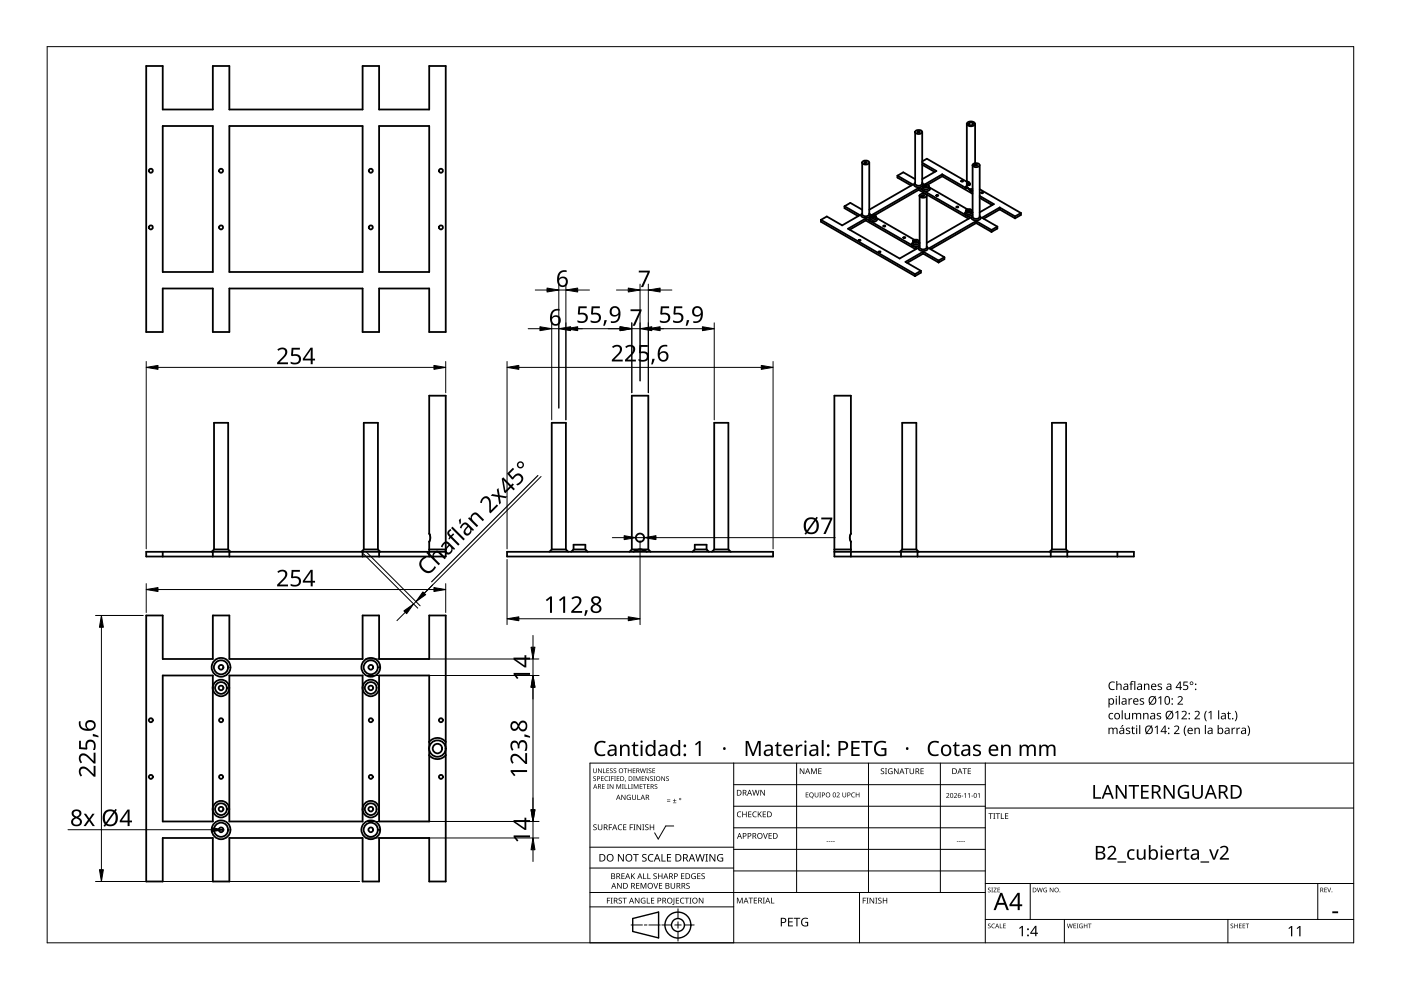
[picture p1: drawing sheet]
<svg xmlns="http://www.w3.org/2000/svg" width="297mm" height="210mm" viewBox="0 0 297 210" stroke-linecap="round" stroke-linejoin="round" font-family="sans-serif">
<g fill="none" stroke="#000" stroke-width=".38">
<path d="M31 14h3.5v9.2h10.6v-9.2h3.5v9.2h28.3v-9.2h3.5v9.2h10.6v-9.2h3.5v56.4h-3.5v-9.2h-10.6v9.2h-3.5v-9.2h-28.3v9.2h-3.5v-9.2h-10.6v9.2h-3.5zM34.5 26.7h10.6v31h-10.6zM48.6 26.7h28.3v31h-28.3zM80.4 26.7h10.6v31h-10.6zM182.9 34.3l.6-.2a.59 .59 0 0 1 .8 .4 .85 .85 0 0 1-1.5 0zM183.4 34.4l.4 .1-.3 .1-.2-.1zM184.3 34.4v11a.85 .85 0 0 1-1.5 0v-11M190.3 37.3l1.2-.8 2.5 1.5M190.3 37.3v.4l2.9 1.6M190.3 37.3l3.2 1.8-9.2 5.4M194 38.8l-.2 .4a1.26 1.26 0 0 0 1.9 .1M194 39a.86 .86 0 0 0 1.5 0"/>
<path d="M194 28v10.9M194.1 27.8l.7-.2a.55 .55 0 0 1 .7 .4 .86 .86 0 0 1-1.5 0zM194.6 27.9l.4 .1-.4 .1zM194.8 39.8l10.9 6.4-9.2 5.3M194.8 39.8v.5M194.8 39.8l-9.9 5.8M195.5 38.8l.2 .2v.3M195.5 34.9l2.7 1.6M195.5 34.5l3 1.8-3 1.7M195.5 28v10.9M195.5 34.2l1-.5 8.5 4.8M195.7 39.8a.76 .76 0 0 0 1.2 0"/>
<path d="M195.7 39.4v.4M195.7 39.7a.47 .47 0 0 0-.2 .6 .47 .47 0 0 0 .6 .2l.2 .1a.72 .72 0 0 0 .9-.7l-.3-.2M195.8 39.2l.2-.1a.68 .68 0 0 1 .9 .3 .72 .72 0 0 1-1.2 0zM196.1 39.3l.5 .1-.3 .2-.3-.2zM197 39.7l8.1 4.7M197 39.4v.4M199.8 37l4.9 2.8 .5 .1M199.8 37.4l-3.1 1.7M199.8 37.4l6.4 3.7M199.8 37v.4M199.8 37l-3.7 2.1M203.9 38.3l.3 .1-.2 .1-.2-.1z"/>
<path d="M205 39.6l.2 .3M205 39.4l-.3 .4M205 26.3v13.3M205.1 26.1a1.07 1.07 0 0 1 1.6 .2 1 1 0 0 1-1.7 0zM205.1 38.5l-.1 .1a.43 .43 0 0 0 .1 .5 .43 .43 0 0 0 .5 .1l-.2-.2 .2-.1M205.1 38.5l.3 .1M205.1 38.5h.1M205.2 39.9l1 .2M205.2 39.9l1 .8M205.4 38.6v.4M205.4 38.6l.2 .3M205.4 26.1l.2-.1a.53 .53 0 0 1 .7 .3 .55 .55 0 0 1-.9 0z"/>
<path d="M205.6 38.9h.1M205.6 38.9v.2M205.6 39.1h.1M206.2 35v11M206.3 34.8l.6-.2a.59 .59 0 0 1 .8 .4 .85 .85 0 0 1-1.5 0zM206.7 26.3v8.3M206.8 34.9l.4 .1-.3 .2-.2-.2zM207.7 35v11M174.1 46.6v.4l19.9 11.5M174.1 46.6l19.9 11.5M179.1 43.7v.4l2.9 1.7M179.1 43.7l3.2 1.9-3.7 2.2-3.3-1.9-1.2 .7"/>
<path d="M179.1 43.7l1.2-.7 2.5 1.5M179.8 48.5l3.8-2.2 10.9 6.3-3.8 2.2zM182.1 50.9l.4 .1h-.4zM182.8 45.3l-.3 .3a1.08 1.08 0 0 0 1.1 .6 1.08 1.08 0 0 0 .9-.7l-.2-.2M183.6 46.7l10.5 6.2M183.6 46.7l-3.4 2M183.6 46.3v.4M184.4 46.2l-.2 .2a.94 .94 0 0 0 .8 .7 .94 .94 0 0 0 .9-.4v-.3l-.2-.2 8.1 4.6M184.5 45.9l-.1 .4a.69 .69 0 0 0 .9 .3 .69 .69 0 0 0 .4-.7M184.6 45.7l.2-.1a.69 .69 0 0 1 .9 .3 .72 .72 0 0 1-1.3 0zM184.9 45.8l.4 .1-.2 .2-.3-.2zM186.3 53.3l.4 .1-.2 .1-.2-.1z"/>
<path d="M187.4 47.8l.3 .1-.2 .2-.2-.2zM191.6 50.3l.3 .1-.2 .1-.2-.1zM193.5 51.4l-.2 .2a.92 .92 0 0 0 .7 .7 .92 .92 0 0 0 .9-.3M193.6 51l.3-.2a.64 .64 0 0 1 .9 .4 .68 .68 0 0 1-.6 .3 .68 .68 0 0 1-.7-.3zM194 58.1v.4M194 51l.4 .2-.2 .1-.3-.1zM194.8 40.3l10.6 6.1M194.8 40.3l-9.3 5.3M194.8 51.1v.5a.73 .73 0 0 1-1.3 0l.1-.5M194.9 52.3l-.2 .4a1.17 1.17 0 0 0 2 0l-.2-.4M194.9 52.5a.9 .9 0 0 0 1.6 0M195 51.5l-.2-.1 .1 .2"/>
<path d="M195 41.5v10.9M195 41.3l.7-.2a.61 .61 0 0 1 .8 .4 .88 .88 0 0 1-1.6 0zM195.2 57.4v.4l-1.2 .7M195.2 57.4l-1.2 .7M195.6 41.4l.4 .1-.4 .1zM195.7 53.8l3.3 1.9M195.7 53.4l-3.7 2.1 3.2 1.9M195.7 53.8l-3.4 1.9M195.7 53.4l3.3 1.8M195.7 53.4v.4M196.5 41.5v10.9M198.6 41.3l.3 .2-.2 .1-.2-.1z"/>
<path d="M199 55.2v.5M200.2 54.5v.4l-1.2 .8M200.2 54.5l-1.2 .7M202.8 43.8l.4 .1-.4 .1zM204.8 44.9l-.2 .3a.95 .95 0 0 0 .7 .6 .95 .95 0 0 0 .9-.3M204.8 45.1a.76 .76 0 0 0 1.2 0M204.8 44.7v.4M204.9 44.5l.2-.1a.7 .7 0 0 1 .9 .3 .72 .72 0 0 1-1.2 0zM205.2 44.6l.5 .1-.3 .1-.3-.1zM206 44.9l.2 .2M206 44.9l.2 .1M206 44.7v.4"/>
<path d="M206.2 40.4h-.5M206.2 45.8l-.2 .4a1.17 1.17 0 0 0 1.9 0l-.2-.4M206.2 46a.86 .86 0 0 0 1.5 0M207 47.3l3.2 1.9M207 46.9l3.2 1.9M207 46.9l-10 5.7 3.2 1.9M207 46.9v.4M207 47.3l-9.7 5.6M207.7 42l2.7 1.5M207.7 41.5l3 1.8-3 1.7M207.7 40.1l8.8 5.1M208.1 40.8l.3 .1-.2 .1-.2-.1z"/>
<path d="M210.2 48.8v.4M211.5 48v.5l-1.3 .7M211.5 48l-1.3 .8M212 44.4l3.2 1.9M212 44v.4M212 44l-3.8 2.2 3.3 1.8M212 44l3.2 1.9M212 44.4l-3.4 2M215.2 45.9v.4M216.5 45.2v.4l-1.3 .7M216.5 45.2l-1.3 .7M34.5 117v1"/>
<path d="M45.1 117v1M45.4 116.5l-.5 .5M48.4 116.5v-26.9h-3v26.9M48.4 116.5h-3M48.4 116.5l.5 .5M48.6 117v1M76.9 117v1M77.1 116.5l-.5 .5M80.1 116.5l.5 .5M80.1 116.5v-26.9h-3v26.9M80.1 116.5h-3M80.4 117v1"/>
<path d="M94.5 117h-63.5v1h63.5v-34.1h-3.5v29.2a1.75 1.75 0 0 1 0 1.8v3.1M94.5 116.5h-3.5M107.5 117h56.4v1h-56.4zM117 116.5l-.5 .5M120 116.5v-26.9h-3v26.9M120 116.5h-3M120 116.5l.5 .5M121.6 116.5l-.5 .5M124.1 116.5l.5 .5M124.1 116.5h-2.5M124.1 116.5v-1h-2.5v1M134 116.5l-.5 .5"/>
<path d="M134 116.5h3.5M134.3 117l.7-.4 .7-.1 .7 .1 .7 .4M137.5 116.5v-32.6h-3.5v32.6M137.5 116.5l.5 .5M147.3 116.5l-.5 .5M149.8 116.5h-2.5M149.8 116.5v-1h-2.5v1M149.8 116.5l.5 .5M151.4 116.5l-.5 .5M154.4 116.5v-26.9h-3v26.9M154.4 116.5h-3M154.4 116.5l.5 .5"/>
<path d="M180.4 114.9h.1M180.4 113.1a1.75 1.75 0 0 0 0 1.8M180.4 114.9v3.1M180.4 113.1h.1M180.4 113.1v-29.2h-3.5v34.1h63.5v-1h-63.5M180.4 116.5h-3.5M191 117v1M191.3 116.5l-.5 .5M194.3 116.5v-26.9h-3v26.9M194.3 116.5h-3M194.3 116.5l.5 .5M194.5 117v1"/>
<path d="M222.8 117v1M223 116.5l-.5 .5M226 116.5l.5 .5M226 116.5v-26.9h-3v26.9M226 116.5h-3M226.3 117v1M236.9 117v1M31 130.5h3.5v9.2h10.6v-9.2h3.5v9.2h28.3v-9.2h3.5v9.2h10.6v-9.2h3.5v56.4h-3.5v-9.2h-10.6v9.2h-3.5v-9.2h-28.3v9.2h-3.5v-9.2h-10.6v9.2h-3.5zM34.5 143.2h10.6v31h-10.6zM48.6 143.2h28.3v31h-28.3zM80.4 143.2h10.6v31h-10.6zM91 157.3a2.23 2.23 0 0 1 3.5 0"/>
<path d="M91.2 157.8h.1M91.2 159.6h.1M91 160.1a2.27 2.27 0 0 0 3.5 0"/>
<circle cx="32" cy="36.2" r=".43"/>
<circle cx="46.9" cy="36.2" r=".43"/>
<circle cx="78.6" cy="36.2" r=".43"/>
<circle cx="93.5" cy="36.2" r=".43"/>
<circle cx="32" cy="48.2" r=".43"/>
<circle cx="46.9" cy="48.2" r=".43"/>
<circle cx="78.6" cy="48.2" r=".43"/>
<circle cx="93.5" cy="48.2" r=".43"/>
<circle cx="135.7" cy="114" r=".88"/>
<circle cx="32" cy="152.7" r=".42"/>
<circle cx="46.8" cy="145.9" r="1.24"/>
<circle cx="46.8" cy="145.9" r="1.76"/>
<circle cx="46.9" cy="141.5" r="1.49"/>
<circle cx="46.9" cy="141.5" r="1.99"/>
<circle cx="46.9" cy="152.7" r=".42"/>
<circle cx="46.9" cy="141.5" r=".5"/>
<circle cx="46.9" cy="145.9" r=".5"/>
<circle cx="78.6" cy="145.9" r="1.24"/>
<circle cx="78.6" cy="141.5" r="1.49"/>
<circle cx="78.6" cy="141.5" r="1.99"/>
<circle cx="78.6" cy="152.7" r=".42"/>
<circle cx="78.6" cy="141.5" r=".5"/>
<circle cx="78.6" cy="145.9" r=".5"/>
<circle cx="78.6" cy="145.9" r="1.75"/>
<circle cx="92.7" cy="158.7" r=".99"/>
<circle cx="92.7" cy="158.7" r="1.74"/>
<circle cx="93.5" cy="152.7" r=".42"/>
<circle cx="32" cy="164.7" r=".42"/>
<circle cx="46.8" cy="171.6" r="1.24"/>
<circle cx="46.8" cy="171.6" r="1.76"/>
<circle cx="46.9" cy="175.9" r="1.49"/>
<circle cx="46.9" cy="175.9" r="1.99"/>
<circle cx="46.9" cy="164.7" r=".42"/>
<circle cx="46.9" cy="175.9" r=".5"/>
<circle cx="46.9" cy="171.6" r=".5"/>
<circle cx="78.6" cy="171.6" r="1.24"/>
<circle cx="78.6" cy="175.9" r="1.49"/>
<circle cx="78.6" cy="175.9" r="1.99"/>
<circle cx="78.6" cy="164.7" r=".42"/>
<circle cx="78.6" cy="175.9" r=".5"/>
<circle cx="78.6" cy="171.6" r=".5"/>
<circle cx="78.6" cy="171.6" r="1.75"/>
<circle cx="93.5" cy="164.7" r=".42"/>
</g>
<path d="M10 9.9h277v190h-277z" fill="none" stroke="#000" stroke-width=".21"/>
<g fill="none" stroke="#000" stroke-width=".21">
<path d="M125.1 179.6h30.5M142.8 175.1h-1.6l-1.6 2.8-.8-1.3M155.6 166.4h53.3M155.6 161.8v38.1h-30.5v-38.1h161.9M168.9 161.8v27.4M184.1 161.8v27.4M199.4 161.8v27.4M208.9 170.9h-53.3M208.9 175.5h-53.3M208.9 161.8v38.1M287 171.3h-78.1M125.1 192.3h30.5"/>
<path d="M125.1 189.2h83.8M133.8 196.1h2.4M136.6 196.1h.6M140 196.1h-2.4M140.3 196.1h2.1M143.1 196.1h1.3M143.7 195.4v1.4M143.7 197.5v2M143.7 192.7v2M147.2 196.1h-2.1M155.6 180.1h53.3M155.6 184h-30.5"/>
<path d="M182.2 189.2v10.7M208.9 184.7h-53.3M218.4 187.3v7.6M225.7 194.9v5M260.3 194.9v5M279.4 187.3v7.6M287 194.9h-78.1M287 187.3h-78.1"/>
</g>
<g fill="#000">
<path d="M141.4 169.8h.7v.2h-.7zM141.4 169.5h.7v.1h-.7zM142.7 170.2h.7v.1h-.7zM143 169.4l.1 .3h.3l-.3 .1v.3l-.1-.3h-.3l.3-.1zM170.8 168h.6v.1h-.4v.4h.4v.1h-.4v.3h.4v.2h-.6zM172.7 168h.2v.7a.26 .26 0 0 0 .2 .3 .26 .26 0 0 0 .3-.3v-.7h.1v.7a.39 .39 0 0 1-.4 .4 .39 .39 0 0 1-.4-.4zM173.7 168h.4l-.1 .1 .1 1h-.4l.1-.1zM177.4 168.1a.37 .37 0 0 1 .6 .1 .37 .37 0 0 1-.3 .5l-.2 .2h.5v.2h-.6l.2-.4a.27 .27 0 0 0 .3-.4 .27 .27 0 0 0-.4-.1zM178.6 168h.1v.7a.26 .26 0 0 0 .3 .3 .26 .26 0 0 0 .3-.3v-.7h.1v.7a.39 .39 0 0 1-.4 .4 .39 .39 0 0 1-.4-.4zM180.6 168.2l.4-.2 .3 .1-.1 .1a.41 .41 0 0 0-.6 .4 .41 .41 0 0 0 .6 .3 .48 .48 0 0 1-.7-.1 .48 .48 0 0 1 .1-.6zM181.4 168h.2v.5h.5v-.5h.1v1.1h-.1v-.5h-.5v.5h-.2zM200.6 168.3a.37 .37 0 0 1 .6 0 .37 .37 0 0 1-.2 .5l-.2 .3h.5v.1h-.7l.3-.4a.27 .27 0 0 0 .3-.4 .27 .27 0 0 0-.5-.1z"/>
<path d="M202.3 168.3a.37 .37 0 0 1 .6 0 .37 .37 0 0 1-.3 .5l-.2 .3h.5v.1h-.7l.3-.4a.27 .27 0 0 0 .3-.4 .27 .27 0 0 0-.4-.1zM203.9 168.7h.3v.1h-.3zM204.4 168.4l.4-.3v1.1h-.1v-.9zM205.2 168.4l.4-.3v1.1h-.1v-.9zM206 168.7h.3v.1h-.3zM207.3 168.4l.4-.3v1.1h-.1v-.9zM216.1 196.8l.6-.5h.2v2.2h-.3v-1.9l-.4 .4zM273.2 196.8l.6-.5h.2v2.2h-.3v-1.9l-.4 .4zM274.9 196.8l.6-.5h.2v2.2h-.2v-1.9l-.4 .4z"/>
<path d="M144 169.4a.24 .24 0 0 1 .4 0 .24 .24 0 0 1-.4 0zM144.1 169.4a.14 .14 0 0 0 .2 0 .14 .14 0 0 0-.2 0z"/>
<path d="M171.7 168.2l.2-.2a.47 .47 0 0 1 .6 .5l-.3 .5 .3 .3-.4-.2a.54 .54 0 0 1-.5-.4 .54 .54 0 0 1 .1-.5zM171.7 168.5a.4 .4 0 0 0 .8 0 .4 .4 0 0 0-.8 0z"/>
<path d="M174.3 168h.2a.34 .34 0 0 1 .4 .4 .34 .34 0 0 1-.5 .3v.4h-.1zM174.4 168.1v.4a.25 .25 0 0 0 .4-.2 .25 .25 0 0 0-.4-.2z"/>
<path d="M175 168.5a.51 .51 0 0 1 1 0 .51 .51 0 0 1-1 0zM175.2 168.5a.4 .4 0 0 0 .8 0 .4 .4 0 0 0-.8 0z"/>
<path d="M176.7 168.1l.3-.1 .2 .3v.5l-.2 .2h-.3l-.1-.2zM176.8 168.2l-.1 .3a.27 .27 0 0 0 .2 .5 .27 .27 0 0 0 .2-.5l-.1-.3z"/>
<path d="M179.7 168h.2a.34 .34 0 0 1 .4 .4 .34 .34 0 0 1-.5 .3v.4h-.1zM179.8 168.1v.4a.25 .25 0 0 0 .4-.2 .25 .25 0 0 0-.4-.2z"/>
<path d="M201.6 168.2l.3-.1 .2 .3v.5l-.2 .3-.3-.1-.1-.2zM201.6 168.3v.4a.26 .26 0 0 0 .2 .4 .26 .26 0 0 0 .2-.4l-.1-.4z"/>
<path d="M203.2 168.2l.5-.1-.4 .2-.1 .3a.35 .35 0 0 1 .5 .2 .35 .35 0 0 1-.3 .5 .35 .35 0 0 1-.3-.5zM203.2 168.9a.22 .22 0 0 0 .4 0 .22 .22 0 0 0-.4 0z"/>
<path d="M206.6 168.2l.3-.1 .2 .3v.5l-.2 .3-.3-.1-.1-.2zM206.6 168.3v.2a.38 .38 0 0 0 .3 .5 .41 .41 0 0 0 .1-.4 .41 .41 0 0 0-.4-.3z"/>
<path d="M212.1 189.3h.4l1.4 3.7h-.5l-.4-1.2h-1.5l-.4 1.2h-.4zM212.3 189.8l-.6 1.6h1.2z"/>
<path d="M215.7 189.3h.5v2.4h.5v.4h-.5v.9h-.4v-.9h-1.8v-.3zM215.8 189.8l-1.3 1.9h1.3z"/>
<path d="M219.5 196.3h.2v1.5h.4v.2h-.4v.5h-.2v-.5h-1.1v-.2zM219.5 196.6l-.8 1.2h.8z"/>
<circle cx="218" cy="198.3" r=".2"/>
<circle cx="218" cy="197" r=".2"/>
</g>
<g fill="none" stroke="#000" stroke-width=".3">
<path d="M134.1 194.7l5.5-1.3v5.5l-5.5-1.4z"/>
<circle cx="143.7" cy="196.1" r="2.74"/>
<circle cx="143.7" cy="196.1" r="1.37"/>
</g>
<g fill="none" stroke="#000" stroke-width=".21">
<path d="M31 76.6v39.8M92 77.9h-58.5M94.5 76.6v6.7M107.5 76.6v39.8M112 69.7h2.5M116 61.5h-2.5M117 68.4v20.6M118.5 60.2v26.3M118.5 69.7h-1.5M118.5 61.5h1.5M120 60.2v28.8M122.5 61.5h2.5"/>
<path d="M131.5 69.7h-10.5M133.2 61.5h-2.5M134 68.4v14.9M135.7 61.5h1.8M135.7 69.7h-1.7M135.7 60.2v20.6M137.5 60.2v23.1M140 61.5h2.5M148.9 69.7h-10.7M151.4 68.4v20.6M161.4 77.9h-51.4M163.9 76.6v39.8"/>
<path d="M77.1 117.4l11.5 11.5M77.6 116.9l11.5 11.5M107.5 118.6v13.8M114.7 101l-27 27.1M132.3 114h-2.5M134.8 114h1.8M135.7 114.6v17.8M139.1 114h38M21.5 133v51.4M30.4 130.5h-10.1M31 123.7v6.2M77.5 139.7h36.8"/>
<path d="M85.9 129.8l-1.7 1.8M92 125h-58.5M94.5 123.7v6.2M110 131.2h23.2M113 134.7v2.5M113 139.7v3.5M77.5 143.2h36.8M113 145.7v26M47.4 175.9h-33M77.5 177.7h36.8M77.5 174.2h36.8M113 174.2v3.5"/>
<path d="M76.3 186.9h-56M113 180.2v2.5"/>
</g>
<g fill="#000" stroke="#000" stroke-width=".21">
<path d="M31 77.9l2.5-.4v.8zM92 77.5l2.5 .4-2.5 .4zM107.5 77.9l2.5-.4v.8zM114.5 69.3l2.5 .4-2.5 .4zM116 61.1l2.5 .4-2.5 .4zM118.5 69.7l2.5-.4v.8zM120 61.5l2.5-.4v.8zM120 69.7l2.5-.4v.8zM131.5 69.3l2.5 .4-2.5 .4zM133.2 61.1l2.5 .4-2.5 .4zM135.7 69.7l2.5-.4v.8zM137.5 61.5l2.5-.4v.8z"/>
<path d="M137.5 69.7l2.5-.4v.8zM148.9 69.3l2.5 .4-2.5 .4zM161.4 77.5l2.5 .4-2.5 .4zM132.3 113.6l2.5 .4-2.5 .4zM136.6 114l2.5-.4v.8zM21.5 130.5l.4 2.5h-.8zM31 125l2.5-.4v.8zM85.6 129.5l2.1-1.4-1.5 2zM89.7 125.5l.6 .6-2.1 1.5zM92 124.6l2.5 .4-2.5 .4zM107.5 131.2l2.5-.4v.8zM112.6 137.2h.8l-.4 2.5z"/>
<path d="M133.2 130.8l2.5 .4-2.5 .4zM113 143.2l.4 2.5h-.8zM44.9 175.5l2.5 .4-2.5 .4zM112.6 171.7h.8l-.4 2.5zM21.1 184.4h.8l-.4 2.5zM113 177.7l.4 2.5h-.8z"/>
</g>
<g fill="#000">
<path d="M58.8 74.1a1.16 1.16 0 0 1 1.3-.4 1.16 1.16 0 0 1 .8 1.1l-.3 .7-1.3 1.3h1.8v.4h-2.3v-.3l1.1-1.2a.98 .98 0 0 0 .2-1.6h-.4l-.7 .3zM61.8 73.7h1.8v.4h-1.4l-.1 1a1.17 1.17 0 0 1 1.7 1 1.17 1.17 0 0 1-1.6 1.2l-.6-.2v-.4a1.03 1.03 0 0 0 1.8-.5 .93 .93 0 0 0-1.5-.7l-.2-.1zM122.6 65h1.8v.3h-1.4l-.1 1.1a1.17 1.17 0 0 1 1.7 .9 1.17 1.17 0 0 1-1.5 1.2l-.7-.2v-.4a1.03 1.03 0 0 0 1.8-.5 .93 .93 0 0 0-1.5-.7l-.2-.1zM125.4 65h1.8v.3h-1.4l-.1 1.1a1.17 1.17 0 0 1 1.7 .9 1.17 1.17 0 0 1-1.6 1.2l-.6-.2v-.4a1.03 1.03 0 0 0 1.1 .3 1.03 1.03 0 0 0 .7-.8 .93 .93 0 0 0-1.5-.7l-.2-.1zM128.1 67.9h.5l-.4 1.2h-.3zM129.8 73.5a1.16 1.16 0 0 1 1.3-.4 1.16 1.16 0 0 1 .8 1.2l-.3 .6-1.3 1.3h1.7v.4h-2.3v-.3l1.1-1.1a.98 .98 0 0 0 .3-1.7h-.5l-.6 .3zM133.7 65.6h2.3v.3l-1.4 3.2h-.5l1.5-3.1h-1.9zM132.6 73.5a1.16 1.16 0 0 1 1.3-.4 1.16 1.16 0 0 1 .8 1.2l-.4 .6-1.2 1.3h1.7v.4h-2.3v-.3l1.1-1.1a.98 .98 0 0 0 .3-1.7h-.5l-.6 .3zM135.4 57.4h2.4v.3l-1.4 3.2h-.5l1.4-3.1h-1.9zM135.6 73.2h1.7v.3h-1.3l-.1 1.1 .5-.1a1.13 1.13 0 0 1 1.2 1.3 1.13 1.13 0 0 1-1.6 .9l-.6-.2v-.4a1.03 1.03 0 0 0 1 .3 1.03 1.03 0 0 0 .7-.8 .93 .93 0 0 0-1.4-.7l-.2-.1zM138.3 76.1h.5l-.4 1.2h-.3zM140.1 65h1.8v.3h-1.4l-.1 1.1a1.17 1.17 0 0 1 1.7 .9 1.17 1.17 0 0 1-1.6 1.2l-.6-.2v-.4a1.03 1.03 0 0 0 1.8-.5 .93 .93 0 0 0-1.5-.7l-.2-.1z"/>
<path d="M142.9 65h1.8v.3h-1.4l-.1 1.1a1.17 1.17 0 0 1 1.7 .9 1.17 1.17 0 0 1-1.6 1.2l-.6-.2v-.4a1.03 1.03 0 0 0 1 .3 1.03 1.03 0 0 0 .8-.8 .93 .93 0 0 0-1.5-.7l-.2-.1zM145.6 67.9h.5l-.4 1.2h-.3zM89.4 118.4l.8-.5 .2 .4a1.36 1.36 0 0 0-1.1 1.3 1.36 1.36 0 0 0 1 1.3 1.32 1.32 0 0 0 1.9-.9l.2 .3a1.81 1.81 0 0 1-2.6 .9 1.81 1.81 0 0 1-.4-2.8zM90.4 117.2l.3-.3 1 1.1a1 1 0 0 1 .5-1.1 1 1 0 0 1 1.2 .2l1.2 1.2-.3 .3-1.2-1.2a.7 .7 0 0 0-1.1 .2 .7 .7 0 0 0 .3 1l1 .9-.3 .3zM95.1 112.4l.4-.2 .2 .3a.55 .55 0 0 0-.5 .5 .55 .55 0 0 0 .4 .5l.5-.4 .2 .2-.5 .5 1.7 1.6-.3 .3-1.7-1.6-.3 .3-.1-.1 .2-.5a.86 .86 0 0 1-.2-1.4zM97.3 110.3l.3-.4 .1 .4a.62 .62 0 0 1-.2 .8zM95.6 112l.3-.3 2.7 2.6-.3 .3zM100.1 109a.83 .83 0 0 1 1.3 0l1.2 1.2-.3 .3-1.1-1.2a.7 .7 0 0 0-1.1 .2 .7 .7 0 0 0 .3 1l1 1-.3 .3-1.9-1.9 .3-.2 .3 .2v-.5zM105.3 103.8l.4-.3 .2 1.5 1.7 .3-.4 .3-1.2-.2 .2 1.2-.3 .4-.3-1.6-1.6-.3 .4-.3 1.2 .2zM102.3 105.6a1.09 1.09 0 0 1 1.3-.2 1.09 1.09 0 0 1 .5 1.3v1.5l1.2-1.3 .3 .3-1.6 1.7-.3-.3v-1.6a.98 .98 0 0 0-1-1.3l-.3 .3-.2 .7-.4-.1zM108.7 99.2l.3 .3-1 .9 .7 .8a1.17 1.17 0 0 1 1.9-.5 1.17 1.17 0 0 1-.3 1.9l-.6 .3-.3-.3a1.03 1.03 0 0 0 .9-1.6 .93 .93 0 0 0-1.5 .6l-.2 .1-1.1-1.3zM174.1 109.7h2.4v.4l-1.5 3.1h-.4l1.4-3.1h-1.9z"/>
<path d="M58.8 121.2a1.16 1.16 0 0 1 1.3-.4 1.16 1.16 0 0 1 .8 1.1l-.3 .7-1.3 1.3h1.8v.4h-2.3v-.3l1.1-1.2a.98 .98 0 0 0 .2-1.6h-.4l-.7 .3zM61.8 120.8h1.8v.4h-1.4l-.1 1a1.17 1.17 0 0 1 1.7 1 1.17 1.17 0 0 1-1.6 1.2l-.6-.2v-.4a1.03 1.03 0 0 0 1.8-.5 .93 .93 0 0 0-1.5-.7l-.2-.1zM115.7 127.2l1-.7h.3v3.4h-.4v-3l-.6 .6zM118.5 127.2l1-.7h.3v3.4h-.4v-3l-.7 .6zM121.2 126.8a1.16 1.16 0 0 1 1.3-.4 1.16 1.16 0 0 1 .8 1.2l-.4 .6-1.2 1.4h1.7v.3h-2.3v-.3l1.1-1.1a.98 .98 0 0 0 .3-1.7h-.5l-.6 .3zM124.1 129.4h.5l-.4 1.2h-.3zM16.8 157.1h.4v1.3l1 .1-.1-.5a1.13 1.13 0 0 1 1.4-1.2 1.13 1.13 0 0 1 .8 1.6l-.2 .6h-.4a1.03 1.03 0 0 0 .3-1 1.03 1.03 0 0 0-.8-.7 .93 .93 0 0 0-.7 1.4l-.1 .2-1.6-.1zM19.7 155.6l1.2 .4v.3l-1.2-.2zM17 160a1.5 1.5 0 0 1 2.1 .6l.8 .7v-1.7h.3v2.3h-.3l-1.1-1.1a.98 .98 0 0 0-1.7-.3v.5l.3 .6-.3 .2a1.46 1.46 0 0 1-.1-1.8zM108.4 157.3l.7-.3a.85 .85 0 0 1 .8 .7 .93 .93 0 0 1 1.1-.8 .93 .93 0 0 1 .8 1l-.2 1.3h-.4a1.24 1.24 0 0 0-.3-1.8 .71 .71 0 0 0-.8 .9v.4h-.3a.81 .81 0 0 0-.1-.9 .81 .81 0 0 0-.8-.3 1.02 1.02 0 0 0 0 1.5l-.3 .2a1.65 1.65 0 0 1-.2-1.9zM111.2 155.7l1.2 .4v.3l-1.2-.2zM108.5 160.1a1.5 1.5 0 0 1 2.1 .6l.8 .7v-1.7h.3v2.3h-.3l-1.1-1.1a.98 .98 0 0 0-1.7-.3v.5l.3 .6-.3 .2a1.47 1.47 0 0 1-.1-1.8z"/>
<path d="M108.9 142.7h3.5v.4h-3.1l.6 .6-.3 .3-.7-1zM17.8 172.5h.4l.7 1 .7-1h.5l-.9 1.3 .9 1.3h-.5l-.7-1-.7 1h-.5l1-1.3zM17 162.8a1.5 1.5 0 0 1 2.1 .6l.8 .7v-1.7h.3v2.3h-.3l-1.1-1.1a.98 .98 0 0 0-1.7-.3v.5l.3 .6-.3 .2a1.46 1.46 0 0 1-.1-1.8zM108.3 163.3h3.4v.4h-3l.6 .6-.3 .3-.7-1zM108.9 177.1h3.5v.4h-3.1l.6 .7-.3 .2-.7-.9z"/>
<path d="M118.6 57.7l.6-.3 .5-.1h.4v.4a1.18 1.18 0 0 0-1.5 1.3 1.08 1.08 0 0 1 1.6-.1 1.08 1.08 0 0 1-.1 1.7 1.22 1.22 0 0 1-1.4 .1 1.22 1.22 0 0 1-.6-1.4l.1-.9zM118.5 59.7a.76 .76 0 0 0 1.5 0 .76 .76 0 0 0-1.5 0z"/>
<path d="M65.8 73.7h.5v2.3h.5v.4h-.5v.8h-.4v-.8h-1.7v-.3zM65.9 74.2l-1.3 1.8h1.3z"/>
<path d="M117.1 65.9l.6-.3 .5-.1h.4v.4a1.18 1.18 0 0 0-1.5 1.3 1.08 1.08 0 0 1 1.6-.1 1.08 1.08 0 0 1-.1 1.7 1.22 1.22 0 0 1-1.4 .1 1.22 1.22 0 0 1-.6-1.4l.1-.9zM117 67.9a.76 .76 0 0 0 1.5 0 .76 .76 0 0 0-1.5 0z"/>
<path d="M129.6 65.2a1.28 1.28 0 0 1 1.5 0 1.28 1.28 0 0 1 .4 1.5 1.58 1.58 0 0 1-2 1.7v-.3a1.16 1.16 0 0 0 1.2-.2 1.16 1.16 0 0 0 .4-1.2 1.08 1.08 0 0 1-1.6 .1 1.08 1.08 0 0 1 .1-1.6zM129.6 66a.8 .8 0 0 0 1.6 0 .8 .8 0 0 0-1.6 0z"/>
<path d="M139.9 73.5l.6-.3 .5-.1h.5v.4a1.18 1.18 0 0 0-1.6 1.4 1.08 1.08 0 0 1 1.6-.1 1.08 1.08 0 0 1-.1 1.6 1.28 1.28 0 0 1-1.5 0 1.28 1.28 0 0 1-.5-1.5l.2-.8zM139.8 75.6a.8 .8 0 0 0 1.6 0 .8 .8 0 0 0-1.6 0z"/>
<path d="M147 65.2a1.28 1.28 0 0 1 1.6 0 1.28 1.28 0 0 1 .4 1.5 1.58 1.58 0 0 1-2 1.7v-.3a1.16 1.16 0 0 0 1.2-.2 1.16 1.16 0 0 0 .4-1.2 1.08 1.08 0 0 1-1.6 .1 1.08 1.08 0 0 1 0-1.6zM147.1 66a.76 .76 0 0 0 1.5 0 .76 .76 0 0 0-1.5 0z"/>
<path d="M109.6 98.6a.75 .75 0 0 1 1.5 0 .75 .75 0 0 1-1.5 0zM109.9 98.6a.46 .46 0 0 0 .9 0 .46 .46 0 0 0-.9 0z"/>
<path d="M94 115.1a.79 .79 0 0 1 1.2 0l1.3 1.2-.2 .3-.3-.2a.85 .85 0 0 1-.8 1.1 .85 .85 0 0 1-.9-1l.8-1a.61 .61 0 0 0-.7-.3 .61 .61 0 0 0-.5 .5l-.1 .4-.3-.2zM95.3 115.7a.92 .92 0 0 0-.5 1.3 .69 .69 0 0 0 .9-.4 .69 .69 0 0 0-.4-.9z"/>
<path d="M98 111.1a.79 .79 0 0 1 1.3 0l1.2 1.2-.2 .3-.3-.3a.85 .85 0 0 1-.8 1.2 .85 .85 0 0 1-.8-1l.7-1a.61 .61 0 0 0-.6-.3 .61 .61 0 0 0-.5 .5l-.2 .3-.3-.1zM99.3 111.7a.92 .92 0 0 0-.5 1.3 .69 .69 0 0 0 .9-.4 .69 .69 0 0 0-.4-.9z"/>
<path d="M106.4 101.5l.3-.3 1.6 1.6 .4-.3 .3 .3-.4 .3 .6 .6-.3 .3-.6-.6-1.2 1.2-.2-.3zM106.7 101.8l.5 2.2 .8-.9z"/>
<path d="M170.8 110.1l.5-.3a1.92 1.92 0 0 1 1.6 .1l.2-.3 .3 .2-.2 .3a1.8 1.8 0 0 1 .2 2.4 1.8 1.8 0 0 1-2.3 .5l-.2 .4-.3-.2 .2-.4a2.31 2.31 0 0 1 0-2.7zM172.9 110.5l-1.6 2.2a1.18 1.18 0 0 0 1.4 0 1.18 1.18 0 0 0 .5-1.2zM171.2 110.3a1.93 1.93 0 0 0-.1 2.1l1.5-2.2-.7-.1z"/>
<path d="M65.8 120.8h.5v2.3h.5v.4h-.5v.8h-.4v-.8h-1.7v-.3zM65.9 121.3l-1.3 1.8h1.3z"/>
<path d="M108.9 139.4h2.3v-.5h.4v.5h.8v.4h-.8v1.7h-.4l-2.3-1.6zM109.3 139.8l1.9 1.3v-1.3z"/>
<path d="M125.5 126.8l.9-.4a.87 .87 0 0 1 1 .7 .87 .87 0 0 1-.6 1 1 1 0 0 1 .7 1.3 1 1 0 0 1-1.4 .6 .94 .94 0 0 1-.9-.9 .94 .94 0 0 1 .7-1l-.1-.1a.88 .88 0 0 1-.3-1.2zM125.6 129.1a.7 .7 0 0 0 1.4 0 .7 .7 0 0 0-1.4 0zM125.8 127.3a.6 .6 0 0 0 1.2 0 .6 .6 0 0 0-1.2 0z"/>
<path d="M16.8 152.9h.3a1.18 1.18 0 0 0 1.4 1.6 1.08 1.08 0 0 1-.1-1.6 1.08 1.08 0 0 1 1.6 .1 1.28 1.28 0 0 1 0 1.5 1.28 1.28 0 0 1-1.5 .5 1.58 1.58 0 0 1-1.7-2.1zM18.4 153.8a.76 .76 0 0 0 1.5 0 .76 .76 0 0 0-1.5 0z"/>
<path d="M108.6 153a.88 .88 0 0 1 1.3 .6 1 1 0 0 1 1.3-.8 1 1 0 0 1 .6 1.4 .94 .94 0 0 1-.9 .9 .94 .94 0 0 1-1-.7 .91 .91 0 0 1-1.2 .5 .91 .91 0 0 1-.5-1.2zM110.2 154a.7 .7 0 0 0 1.4 0 .7 .7 0 0 0-1.4 0zM108.6 153.9a.58 .58 0 0 0 1.1 0 .58 .58 0 0 0-1.1 0z"/>
<path d="M15.3 172a1.04 1.04 0 0 1 1.3-.4 1.04 1.04 0 0 1 .6 1.2l-.6 .5a1 1 0 0 1 .7 1.3 1 1 0 0 1-1.3 .6 .94 .94 0 0 1-.9-.9 .94 .94 0 0 1 .7-1l-.2-.1a.88 .88 0 0 1-.3-1.2zM15.5 174.3a.7 .7 0 0 0 1.4 0 .7 .7 0 0 0-1.4 0zM15.6 172.5a.6 .6 0 0 0 1.2 0 .6 .6 0 0 0-1.2 0z"/>
<path d="M22.2 172.1l.5-.4a1.92 1.92 0 0 1 1.6 .1l.2-.3 .3 .2-.3 .4a1.81 1.81 0 0 1 .3 2.2 1.81 1.81 0 0 1-2.1 .8l-.2-.1-.3 .3-.3-.2 .3-.4a2.31 2.31 0 0 1 0-2.6zM24.3 172.4l-1.6 2.2a1.24 1.24 0 0 0 1.5-.1 1.24 1.24 0 0 0 .3-1.4zM22.6 172.3a1.93 1.93 0 0 0-.1 2.1l1.5-2.2-.7-.2z"/>
<path d="M27 171.6h.5v2.4h.5v.4h-.5v.7h-.4v-.7h-1.7v-.4zM27.1 172.1l-1.3 1.9h1.3z"/>
<path d="M108.9 173.9h2.3v-.5h.4v.5h.8v.4h-.8v1.7h-.4l-2.3-1.7zM109.3 174.3l1.9 1.2v-1.2z"/>
</g>
<path d="M114 100.8l-22.5 22.6" fill="none" stroke="#000" stroke-width=".25"/>
<g fill="#000">
<path d="M126.4 157.5a1.78 1.78 0 0 1 2-.3l-.1 .4-.9-.2a1.31 1.31 0 0 0-.9 1.7 1.31 1.31 0 0 0 1.8 .8v.3a1.64 1.64 0 0 1-2-.4 1.64 1.64 0 0 1-.1-2zM168.7 157.9h.3l.1 .4 .4-.4h.6v.3l-.6 .1-.3 .3-.1 1.7h-.4zM185.7 157.5a2.04 2.04 0 0 1 2.2-.3l-.2 .4a1.32 1.32 0 0 0-2 1 1.32 1.32 0 0 0 1.8 1.3v-.9h-.7v-.4h1.1v1.6h-.2a1.7 1.7 0 0 1-2.2-.5 1.7 1.7 0 0 1 .2-2.2zM197.1 157.5a1.78 1.78 0 0 1 2-.3l-.2 .4a1.25 1.25 0 0 0-1.5 .1 1.25 1.25 0 0 0-.2 1.5 1.21 1.21 0 0 0 1.8 .7v.3a1.64 1.64 0 0 1-2-.4 1.64 1.64 0 0 1-.1-2zM206.4 158.1a1.41 1.41 0 0 1 1.6-.1l-.2 .3-.5-.1a.38 .38 0 0 0-.6 .1 .38 .38 0 0 0 .4 .5l.2 .1a.86 .86 0 0 1 .7 .7 1.09 1.09 0 0 1-1.7 .6v-.4l.8 .2 .4-.1v-.4l-.5-.3a.71 .71 0 0 1-.6-1.1zM235.2 151.3l.5-.2 .3 .1-.1 .2a.49 .49 0 0 0-.7 .5 .49 .49 0 0 0 .8 .4 .43 .43 0 0 1-.7 .1 .84 .84 0 0 1-.1-1.1zM235.2 144.7l.6-.2 .6 .1-.1 .2-.4-.1a.73 .73 0 0 0-.6 .9 .73 .73 0 0 0 1 .5v.1a.94 .94 0 0 1-1.2-.3 .94 .94 0 0 1 .1-1.2zM235 154.3h.2v.2a.51 .51 0 0 1 .9 0 .48 .48 0 0 1 .5-.2 .48 .48 0 0 1 .4 .5v.8h-.3v-.8a.33 .33 0 0 0-.4-.3 .33 .33 0 0 0-.2 .4v.7h-.2v-.8a.34 .34 0 0 0-.4-.3 .34 .34 0 0 0-.3 .4v.7h-.2zM236.6 148.1h.2v1.3h-.2zM237.2 147.5h.2v1.9h-.2zM236.7 144.4h.2v.7a.51 .51 0 0 1 .5-.1 .51 .51 0 0 1 .4 .4v.9h-.2v-.9a.36 .36 0 0 0-.5-.3 .36 .36 0 0 0-.2 .5v.7h-.2zM237.9 153.7h.3l-.5 .4z"/>
<path d="M237.8 150.6h.2v1.9h-.2zM238.5 151.2h.2v.8a.36 .36 0 0 0 .4 .4 .36 .36 0 0 0 .3-.5v-.7h.2v1.3h-.2v-.2a.52 .52 0 0 1-.6 .2 .52 .52 0 0 1-.3-.5zM238.8 154.4l.3-.1 .5 .1v.1h-.2a.26 .26 0 0 0-.4-.1 .26 .26 0 0 0-.1 .3 .26 .26 0 0 0 .3 .2l.4 .2v.3l-.6 .3-.3-.1v-.2l.3 .1a.26 .26 0 0 0 .4-.2 .26 .26 0 0 0-.3-.3l-.4-.2zM239.3 148.1h.2v.2l.2-.2 .4-.1-.1 .3-.5 .2v.9h-.2zM239.8 144.5l.6-.1-.1 .2h-.3l-.1 .1v.3h.3v.1h-.3v1.2h-.2v-1.2h-.2l.2-.2zM240.1 154h.1v.3h.4v.2h-.4v.7l.1 .3h.3a.33 .33 0 0 1-.4 .1 .33 .33 0 0 1-.2-.4v-.7l-.2-.1zM240.5 144.4h.2v1.9h-.2zM240.9 154.3h.2v1.3h-.2zM240 151.2h.2v.2a.51 .51 0 0 1 .9 0 .48 .48 0 0 1 .5-.2 .48 .48 0 0 1 .4 .4v.9h-.3v-.9a.33 .33 0 0 0-.4-.3 .33 .33 0 0 0-.2 .5v.7h-.2v-.9a.34 .34 0 0 0-.4-.3 .34 .34 0 0 0-.3 .5v.7h-.2zM241.5 153.7h.3v1.9h-.3zM241.7 148.2l.3-.2 .6 .1-.1 .2-.2-.1a.26 .26 0 0 0-.3 0 .26 .26 0 0 0-.1 .3 .26 .26 0 0 0 .3 .1l.4 .3v.3l-.7 .2-.3-.1v-.2l.4 .1a.26 .26 0 0 0 .4-.1 .26 .26 0 0 0-.3-.3l-.4-.3zM242.4 151.2h.1l.1 .2a.51 .51 0 0 1 .5-.2 .51 .51 0 0 1 .4 .4v.9h-.2v-.8a.36 .36 0 0 0-.5-.4 .36 .36 0 0 0-.2 .5v.7h-.2z"/>
<path d="M242.5 145h.2l.1 .1a.51 .51 0 0 1 .5-.1 .51 .51 0 0 1 .4 .4v.9h-.2v-.9a.36 .36 0 0 0-.5-.3 .36 .36 0 0 0-.2 .5v.7h-.3zM244.8 154.2l.7-.4v1.8h-.2v-1.5l-.4 .3zM245.3 151.3l.3-.2 .6 .1-.1 .2-.2-.1a.26 .26 0 0 0-.3 0 .26 .26 0 0 0-.1 .3 .26 .26 0 0 0 .3 .1 .43 .43 0 0 1 .4 .6 .43 .43 0 0 1-.7 .2h-.3v-.2l.4 .1a.26 .26 0 0 0 .4-.2 .26 .26 0 0 0-.3-.3l-.4-.2zM245.5 148l.7-.4v1.8h-.2v-1.6l-.3 .3zM245.5 145.1l.3-.2 .6 .1-.1 .2-.2-.1a.26 .26 0 0 0-.3 0 .26 .26 0 0 0-.1 .3 .26 .26 0 0 0 .3 .1l.4 .3v.3l-.7 .2-.3-.1v-.2l.4 .1a.26 .26 0 0 0 .4-.1 .26 .26 0 0 0-.4-.3l-.3-.3zM249.2 151.1l.6-.4v1.8h-.2v-1.5l-.3 .2zM248.9 154a.62 .62 0 0 1 1 0 .62 .62 0 0 1-.3 1l-.4 .4h.9v.2h-1.2v-.1l.6-.6a.43 .43 0 0 0 .3-.6 .43 .43 0 0 0-.5-.3l-.3 .2zM249.7 147.8a.62 .62 0 0 1 1 0 .62 .62 0 0 1-.3 .9l-.5 .5h.9v.2h-1.2v-.2l.6-.6a.43 .43 0 0 0 .4-.5 .43 .43 0 0 0-.6-.3l-.2 .1zM251.3 153.8h.2a1.87 1.87 0 0 0 0 2.2 .97 .97 0 0 1-.5-1.1zM250.9 144.5h.9v.2h-.7v.5h.2a.6 .6 0 0 1 .6 .8 .6 .6 0 0 1-.9 .3l-.2-.1v-.2a.48 .48 0 0 0 .7 .2 .48 .48 0 0 0 .1-.7l-.7-.1zM250.5 150.9a.62 .62 0 0 1 1 0 .62 .62 0 0 1-.3 .9l-.4 .5h.9v.2h-1.2v-.2l.6-.5a.43 .43 0 0 0 .3-.6 .43 .43 0 0 0-.6-.3l-.2 .2zM253.2 154.3h.2l.1 .2a.51 .51 0 0 1 .5-.2 .51 .51 0 0 1 .4 .5v.8h-.2v-.8a.36 .36 0 0 0-.5-.3 .36 .36 0 0 0-.2 .4v.7h-.3z"/>
<path d="M253.3 150.9a.62 .62 0 0 1 1 0 .62 .62 0 0 1-.3 .9l-.5 .5h.9v.2h-1.2v-.2l.6-.5a.43 .43 0 0 0 .4-.6 .43 .43 0 0 0-.6-.3l-.2 .2zM255.7 150.7h.2a1.87 1.87 0 0 0 0 2.2 .97 .97 0 0 1-.6-1.1zM255.5 153.7h.2v1.9h-.2zM256.2 151.1l.7-.4v1.8h-.3l.1-1.5-.4 .2zM258.3 150.6h.2v1.9h-.2zM260.4 150.9h.2v.3h.4v.1h-.4v.8l.1 .2h.3a.33 .33 0 0 1-.4 .2 .33 .33 0 0 1-.3-.4v-.8l-.1-.1zM261.1 154.3h.2v.2l.3-.2h.3v.2l-.5 .2-.1 .9h-.2zM261.8 150.7a.99 .99 0 0 1 .5 1.1v.2a.91 .91 0 0 1-.5 .9 1.87 1.87 0 0 0 0-2.2zM262.2 154.3h.1l.1 .2 .2-.2h.3v.2l-.5 .2v.9h-.2zM264.5 153.8a.99 .99 0 0 1 .5 1.1v.2a.91 .91 0 0 1-.5 .9 1.87 1.87 0 0 0 0-2.2zM125.8 164.7l.4-.1 .1 .1a.24 .24 0 0 0-.3 0 .24 .24 0 0 0-.1 .3 .24 .24 0 0 0 .4 .1 .32 .32 0 0 1-.1 .5 .32 .32 0 0 1-.4-.2 .24 .24 0 0 0 .3 .2 .24 .24 0 0 0 0-.4l-.3-.2zM125.8 162.9h.1v.7a.26 .26 0 0 0 .2 .2 .26 .26 0 0 0 .3-.2v-.7h.1v.7a.38 .38 0 0 1-.4 .3 .38 .38 0 0 1-.3-.3z"/>
<path d="M125.8 174.9l.5-.1h.2v.2a.25 .25 0 0 0-.4-.1 .25 .25 0 0 0 0 .4 .4 .4 0 0 1 .4 .3 .4 .4 0 0 1-.2 .4 .4 .4 0 0 1-.5-.2v.1a.27 .27 0 0 0 .5 0 .27 .27 0 0 0-.1-.4l-.4-.2zM126.8 162.9h.1l.6 .8v-.8h.1v1h-.2l-.5-.8v.8h-.1zM126.8 174.8h.1v.8a.32 .32 0 0 0 .3 .3 .32 .32 0 0 0 .3-.3v-.8h.2v.8a.47 .47 0 0 1-.5 .4 .47 .47 0 0 1-.4-.4zM127.9 162.9h.1v.9h.4v.1h-.5zM127.4 164.6h.6v.1h-.4v.3h.4l-.4 .1v.4h.4v.1h-.6zM127.7 166.3h.5v.1h-.4v.3h.4l-.4 .1v.4h.4v.1h-.5zM128.3 164.7l.6-.1-.3 .1a.41 .41 0 0 0-.3 .5 .41 .41 0 0 0 .6 .3 .47 .47 0 0 1-.7-.1 .47 .47 0 0 1 .1-.7zM128.7 166.3h.4l-.1 .9 .1 .1h-.4l.1-.1zM128.6 162.9h.5v.1h-.4v.3h.4l-.4 .1v.4h.4v.1h-.5zM129.1 174.8h.7v.1h-.6v.5h.5v.1h-.5v.5h-.1zM129 164.6h.4l-.1 .1 .1 .9h-.4l.1-.1zM129.6 164.6h.5v.1h-.4v.4h.4l-.4 .1v.4h-.1z"/>
<path d="M129.4 163l.3-.1 .2 .2a.24 .24 0 0 0-.4-.1 .24 .24 0 0 0 0 .3 .24 .24 0 0 0 .3 .1l.1 .2-.1 .2-.4 .1-.1-.1a.24 .24 0 0 0 .4 .1 .24 .24 0 0 0 0-.4l-.4-.2zM129.3 166.3h.1l.5 .8v-.8h.2v1h-.2l-.5-.9v.9h-.1zM130.2 164.6h.4l-.1 .9 .1 .1h-.4l.1-.1zM130.1 163l.4-.1 .1 .2a.24 .24 0 0 0-.3-.1 .24 .24 0 0 0-.1 .3 .24 .24 0 0 0 .4 .1l.1 .2-.1 .2-.4 .1-.1-.1a.24 .24 0 0 0 .3 .1 .24 .24 0 0 0 0-.4l-.3-.2zM130.7 166.3h.2l.3 .8 .3-.8h.2v1h-.1v-.9l-.5 .9-.3-.9v.9h-.1zM130.8 164.6h.5v.1h-.4v.3h.4l-.4 .1v.4h.4v.1h-.5zM131.1 174.9l.5-.1h.3l-.1 .2a.49 .49 0 0 0-.7 .4 .49 .49 0 0 0 .8 .4 .57 .57 0 0 1-.8 0 .57 .57 0 0 1 0-.8zM131.9 166.3h.3l-.1 .1 .1 .9h-.3l.1-.1zM132.4 166.3h.2v.9h.4v.1h-.6zM131.7 168.5h.2l.6 .9v-.9h.1v1.1h-.2l-.5-.9v.9h-.2zM132.2 162.9h.8l-.3 .1v.9h-.2v-.9zM132.5 165.4h.2l-.2 .4z"/>
<path d="M132.1 174.8h.7v.1h-.5v.4h.5v.1h-.5v.5h.5v.1h-.7zM131.5 157.9h.3v.3a.91 .91 0 0 1 1-.3 .91 .91 0 0 1 .7 .8v1.6h-.4v-1.5a.64 .64 0 0 0-.8-.6 .64 .64 0 0 0-.4 .8v1.3h-.4zM133.2 166.3h.1v.9h.4v.1h-.5zM133 168.6l.5-.1 .2 .1v.1a.45 .45 0 0 0-.7 .3 .45 .45 0 0 0 .6 .5v-.3h-.2v-.2h.4v.6a.6 .6 0 0 1-.8-.2 .6 .6 0 0 1 0-.8zM133.5 174.8h.7v.1h-.5v.5h.5v.1h-.5v.5h-.2zM133.1 162.9h.1v.4h.6v-.4h.1v1h-.1v-.5h-.6v.5h-.1zM133.8 166.3h.4l-.1 .1 .1 .9h-.4l.1-.1zM134.2 164.6h.4l-.1 .1 .1 .9h-.4l.1-.1zM134.2 162.9h.5v.1h-.4v.3h.4l-.4 .1v.4h.4v.1h-.5zM134.3 174.8h.4l-.1 .1v1l.1 .1h-.4l.1-.1v-1zM134.4 166.3h.1l.4 .8 .3-.8h.2v1h-.2v-.9l-.4 .9-.3-.9v.9h-.1zM134 168.5h.1v.7a.28 .28 0 0 0 .3 .3 .28 .28 0 0 0 .3-.3v-.7h.1v.7a.42 .42 0 0 1-.4 .4 .42 .42 0 0 1-.4-.4z"/>
<path d="M134.4 157.3h.2v.6h.7v.3h-.7v1.4l.3 .4h.5v.3a.73 .73 0 0 1-1.2-.7v-1.4h-.3v-.2l.4-.1zM135.1 168.5h.2v1h.4v.1h-.6zM134.8 164.6h.2l.3 .8 .3-.8h.2v1h-.1v-.9l-.5 .9-.3-.9v.9h-.1zM135 174.8h.1l.7 1v-1h.1v1.2h-.1l-.7-1v1h-.1zM135.6 166.3h.6v.1h-.4v.3h.4l-.4 .1v.4h.4v.1h-.6zM136.2 174.8h.4l-.1 .1v1l.1 .1h-.4l.1-.1v-1zM136.1 164.6h.5v.1h-.4v.3h.4l-.4 .1v.4h.4v.1h-.5zM135.7 162.9h.1l.2 .9 .2-.9h.2l.2 .9 .2-.9h.1l-.2 1h-.2l-.2-.8-.2 .8h-.2zM136.3 166.3h.7l-.3 .1v.9h-.1v-.9zM137 162.9h.4l-.1 .1 .1 .9h-.4l.1-.1zM136.8 174.9l.4-.1h.3l-.1 .2a.25 .25 0 0 0-.3-.1 .25 .25 0 0 0 0 .4 .42 .42 0 0 1 .4 .5 .42 .42 0 0 1-.7 .2v-.1a.27 .27 0 0 0 .5 0 .27 .27 0 0 0-.1-.4l-.4-.2zM136.8 164.6h.2l.5 .8v-.8h.1v1h-.1l-.6-.8v.8h-.1z"/>
<path d="M137.2 166.3h.5v.1h-.4v.3h.4l-.4 .1v.4h.4v.1h-.5zM137.6 163l.3-.1 .2 .2a.24 .24 0 0 0-.4-.1 .24 .24 0 0 0 0 .3 .24 .24 0 0 0 .3 .1l.1 .2-.1 .2-.4 .1-.1-.1a.24 .24 0 0 0 .4 .1 .24 .24 0 0 0 0-.4l-.4-.2zM137.9 164.7l.3-.1 .2 .1a.24 .24 0 0 0-.3 0 .24 .24 0 0 0-.1 .3 .24 .24 0 0 0 .3 .1 .32 .32 0 0 1 0 .5 .32 .32 0 0 1-.5-.2 .24 .24 0 0 0 .4 .2 .24 .24 0 0 0 0-.4l-.3-.2zM137.8 174.8h.1v.5h.6v-.5h.2v1.2h-.2v-.6h-.6v.6h-.1zM138.3 162.9h.6v.1h-.4v.3h.4l-.4 .1v.4h.4v.1h-.6zM138.6 164.6h.3l-.1 .9 .1 .1h-.3l.1-.1zM138.8 166.4l.4-.1 .1 .1a.24 .24 0 0 0-.3 0 .24 .24 0 0 0-.1 .3 .24 .24 0 0 0 .4 .1 .31 .31 0 0 1-.1 .5 .31 .31 0 0 1-.4-.2 .24 .24 0 0 0 .3 .1 .24 .24 0 0 0 0-.3l-.3-.3zM140.2 164.6h.2l.5 .8v-.8h.1v1h-.1l-.6-.8v.8h-.1zM141.3 164.7l.3-.1 .2 .1a.24 .24 0 0 0-.4 0 .24 .24 0 0 0 0 .3 .24 .24 0 0 0 .3 .1 .32 .32 0 0 1 0 .5 .32 .32 0 0 1-.5-.2 .24 .24 0 0 0 .4 .2 .24 .24 0 0 0 0-.4l-.3-.2zM147.4 157.8l.8-.7h.3v3.2h-.3v-2.8l-.6 .5zM156.4 172.2l.4-.2 .4 .1-.1 .1a.49 .49 0 0 0-.7 .5 .49 .49 0 0 0 .7 .4 .57 .57 0 0 1-.8 0 .57 .57 0 0 1 .1-.8zM157.4 172.1h.1v.5h.7v-.5h.1v1.2h-.1v-.6h-.7v.6h-.1z"/>
<path d="M158.6 172.1h.7v.1h-.5v.4h.5v.1h-.5v.4h.5v.2h-.7zM158.1 157.1h.6l1 2.6 1-2.6h.6v3.2h-.4v-2.8l-1.1 2.8h-.3l-1-2.8v2.8h-.4zM159.7 172.2l.3-.2 .4 .1v.1h-.3a.49 .49 0 0 0-.4 .6 .49 .49 0 0 0 .7 .3 .57 .57 0 0 1-.8 0 .57 .57 0 0 1 0-.8zM159.5 167.5h.1l.3 1 .3-1h.1l.3 1 .3-1h.1l-.3 1.2h-.2l-.3-1-.2 1h-.2zM160.7 172.1h.1v.6l.6-.6h.1l-.5 .5 .5 .7h-.1l-.5-.6-.1 .6h-.1zM161.8 176.6h.1l.4 1.1 .3-1.1h.2l-.4 1.2h-.2zM161.2 167.5h.2l.6 1v-1h.2v1.2h-.2l-.7-1 .1 1h-.2zM161.7 172.1h.7v.1h-.5v.4h.5v.1h-.5v.4h.5v.2h-.7zM163 176.6h.6v.2h-.5v.3h.5v.2h-.5v.4h.5v.1h-.6zM164.8 157.3h.2v.6h.7v.3h-.7v1.4l.2 .4h.5v.3a.73 .73 0 0 1-1.1-.7v-1.4h-.3v-.2l.3-.1zM169.6 162.9h.2l.6 1v-1h.1v1.2h-.1l-.7-1v1h-.1zM172 162.9h.2l.4 1 .3-1h.3v1.2h-.2v-1l-.4 1h-.1l-.4-1v1h-.1z"/>
<path d="M173.5 162.9h.7v.1h-.6v.4h.5v.1h-.5v.5h.6v.1h-.7zM175.3 178.4h.3v.1h-.3zM175.7 178.4h.4v.1h-.4zM176.2 178.4h.3v.1h-.3zM176.6 178.4h.4v.1h-.4zM180.5 157.1h1.8v.4h-1.4v.9h1.3v.4h-1.3v1.1h1.4v.4h-1.8zM182.6 157.1h2.4v.4h-1v2.8h-.4v-2.8h-1zM186.8 163l.4-.1 .3 .1-.1 .1a.25 .25 0 0 0-.4-.1 .25 .25 0 0 0 0 .4 .42 .42 0 0 1 .5 .5 .42 .42 0 0 1-.7 .2v-.1a.27 .27 0 0 0 .4 0 .27 .27 0 0 0 0-.4l-.4-.2zM187.6 162.9h.5l-.2 .1v1l.2 .1h-.5l.2-.1v-1zM188.4 163.1l.6-.2 .2 .1v.1a.5 .5 0 0 0-.8 .4 .5 .5 0 0 0 .7 .5v-.4h-.3v-.1h.5v.6a.66 .66 0 0 1-.9-.1 .66 .66 0 0 1 0-.9zM189.5 162.9h.2l.7 1v-1h.1v1.2h-.2l-.6-1v1h-.2zM191.8 162.9h.9v.1h-.4v1.1h-.1v-1.1h-.4z"/>
<path d="M192.9 162.9h.1v.8a.32 .32 0 0 0 .3 .3 .32 .32 0 0 0 .3-.3v-.8h.2v.8a.47 .47 0 0 1-.5 .4 .47 .47 0 0 1-.4-.4zM195.2 162.9h.6v.1h-.5v.4h.5v.2h-.5v.4h.5v.1h-.6zM202.9 178.4h.3v.1h-.3zM202.5 157.3h.3v.6h.6v.3h-.6v1.4l.2 .4h.5v.3a.73 .73 0 0 1-1.1-.7v-1.4h-.4v-.2l.4-.1zM203.3 178.4h.4v.1h-.4zM203.8 178.4h.3v.1h-.3zM204.3 178.4h.3v.1h-.3zM204.1 162.9h.9v.1h-.4v1.1h-.1v-1.1h-.4zM205.2 162.9h.7v.1h-.6v.4h.5v.1h-.5v.5h.6v.1h-.7zM209.6 172.4h.9v.2h-.4v1h-.1v-1h-.4zM210.6 172.4h.4l-.1 .1v1l.1 .1h-.4l.1-.1v-1zM211.1 172.4h.9v.2h-.4v1h-.1v-1h-.4z"/>
<path d="M212.2 172.4h.2v1.1h.5v.1h-.7zM213.1 172.4h.7v.2h-.6v.3h.5v.2h-.5v.4h.6v.1h-.7zM212.3 157.9h.3v.3a.91 .91 0 0 1 1-.3 .91 .91 0 0 1 .7 .8v1.6h-.4v-1.5a.64 .64 0 0 0-.8-.6 .64 .64 0 0 0-.4 .8v1.3h-.4zM216.2 157.9h.3l.1 .3a.91 .91 0 0 1 1.4 .1 .85 .85 0 0 1 1-.4 .85 .85 0 0 1 .6 .8v1.6h-.4v-1.6a.59 .59 0 0 0-.7-.5 .59 .59 0 0 0-.4 .8v1.3h-.4v-1.6a.6 .6 0 0 0-.8-.5 .6 .6 0 0 0-.3 .8v1.3h-.4zM220.4 157.9h.3v.3a.9 .9 0 0 1 1.5 .1 .85 .85 0 0 1 1-.4 .85 .85 0 0 1 .6 .8v1.6h-.4v-1.6a.59 .59 0 0 0-.7-.5 .59 .59 0 0 0-.4 .8v1.3h-.4v-1.6a.6 .6 0 0 0-.8-.5 .6 .6 0 0 0-.4 .8v1.3h-.3zM231.8 166.4h.4v2.6h1.2v.4h-1.6zM236.6 166.4h.4l1.5 2.5v-2.5h.4v3h-.5l-1.5-2.5v2.5h-.3zM239.3 166.4h2.2v.4h-.9v2.6h-.4v-2.6h-.9zM241.9 166.4h1.7v.4h-1.3v.9h1.2v.3h-1.2v1h1.3v.4h-1.7zM246.7 166.4h.5l1.5 2.5v-2.5h.3v3h-.4l-1.5-2.5v2.5h-.4zM250.1 166.8a1.87 1.87 0 0 1 2-.2l-.2 .3a1.2 1.2 0 0 0-1.8 .9 1.2 1.2 0 0 0 1.6 1.2v-.9h-.6v-.3h1v1.4a1.59 1.59 0 0 1-2.4-.8v-.2a1.67 1.67 0 0 1 .4-1.4zM252.8 166.4h.3v1.9a.76 .76 0 0 0 .8 .8 .76 .76 0 0 0 .8-.8v-1.9h.3v1.9a1.12 1.12 0 0 1-1.1 1.1 1.12 1.12 0 0 1-1.1-1.1z"/>
<path d="M128.7 190.3h.7v.2h-.6v.4h.5v.1h-.5v.6h-.1zM129.5 190.3h.4l-.1 .2v.9l.1 .2h-.4l.1-.2v-.9zM130.8 187.2h.2l.7 1v-1h.1v1.2h-.2l-.6-1v1h-.2zM131.2 190.5l.4-.2 .3 .1-.1 .1a.25 .25 0 0 0-.4-.1 .25 .25 0 0 0 0 .4l.4 .2 .1 .4-.4 .2-.4-.1 .1-.1a.27 .27 0 0 0 .4 .1 .27 .27 0 0 0 0-.5l-.4-.2zM131 181.1h.2l.9 1.3v-1.3h.2v1.6h-.3l-.8-1.3v1.3h-.2zM131.8 185.2h.6v.1h-.5v.4h.5v.1h-.5v.4h.5v.2h-.6zM132 190.3h.9v.2h-.4v1.1h-.1v-1.1h-.4zM133.8 185.2h.1v.6l.6-.6h.2l-.5 .5 .5 .7h-.2l-.4-.6-.2 .6h-.1zM134.2 181.1h1.2v.2h-.5v1.4h-.2v-1.4h-.5zM134.9 187.2h.7v.1h-.6v.4h.5v.2h-.5v.4h.6v.1h-.7zM134.6 190.3h.2l.6 1.1v-1.1h.2v1.3h-.2l-.7-1v1h-.1zM135.8 187.2h.2l.4 1 .4-1h.2v1.2h-.1v-1l-.4 1h-.1l-.4-1v1h-.2z"/>
<path d="M136.4 185.2h.1v1h.6v.2h-.7zM136 190.5l.5-.2 .3 .1v.1a.5 .5 0 0 0-.8 .4 .5 .5 0 0 0 .7 .5v-.3h-.3v-.2h.4v.6a.66 .66 0 0 1-.8-.1 .66 .66 0 0 1 0-.9zM136.2 181.2l.3-.1h.6l-.2 .2a.33 .33 0 0 0-.6 .1 .33 .33 0 0 0 .5 .4l.3 .4a.64 .64 0 0 1-1 .4v-.2l.2 .1a.35 .35 0 0 0 .6-.2 .35 .35 0 0 0-.5-.4l-.2-.3zM137.1 190.3h.2v1.1h.5v.2h-.7zM137.3 185.2h.1v1h.5v.2h-.6zM137.6 181.3l.4-.2 .6 .1-.1 .1-.4-.1a.64 .64 0 0 0-.5 .9 .64 .64 0 0 0 .9 .3v.2a.83 .83 0 0 1-1-.3 .83 .83 0 0 1 .1-1zM138.5 187.2h.2l.3 1.1 .4-1.1h.1l-.4 1.2h-.1zM138 190.3h.7v.2h-.5v.4h.5v.1h-.5v.4h.5v.2h-.7zM138.6 185.3l.4-.1h.3l-.1 .1a.25 .25 0 0 0-.4-.1 .25 .25 0 0 0 0 .4 .42 .42 0 0 1 .5 .6 .42 .42 0 0 1-.7 .2v-.2a.27 .27 0 0 0 .4 .1 .27 .27 0 0 0-.1-.4l-.3-.3zM140.2 181.1h.2v1.4h.7v.2h-.9zM139.7 187.2h.7v.1h-.5v.4h.5v.2h-.5v.4h.5v.1h-.7zM139.5 185.2h.2v.5h.6v-.5h.2v1.2h-.2v-.6h-.6v.6h-.2z"/>
<path d="M141.4 181.1h.9v.2h-.7v.4h.6v.2h-.6v.6h.7v.2h-.9zM142.8 190.3h.2v1.3l-.2 .2-.2 .1-.1-.2 .3-.1zM142.2 187.2h.1v.8a.32 .32 0 0 0 .4 .3 .32 .32 0 0 0 .3-.3v-.8h.1v.8a.47 .47 0 0 1-.4 .4 .47 .47 0 0 1-.5-.4zM143.3 190.3h.7v.2h-.6v.4h.5v.1h-.5v.4h.6v.2h-.7zM144.3 190.5l.4-.2 .4 .1-.1 .1h-.2a.49 .49 0 0 0-.4 .6 .49 .49 0 0 0 .6 .3 .57 .57 0 0 1-.7 0 .57 .57 0 0 1 0-.8zM144.4 185.2h.7v.1h-.5v.4h.4v.1h-.4v.4h.5v.2h-.7zM145.2 190.3h.9v.2h-.4v1.1h-.2v-1.1h-.3zM145.6 187.3l.4-.1 .2 .1v.1a.25 .25 0 0 0-.4-.1 .25 .25 0 0 0 0 .4 .42 .42 0 0 1 .4 .5 .42 .42 0 0 1-.6 .2v-.1a.27 .27 0 0 0 .4 0 .27 .27 0 0 0-.1-.4l-.4-.2zM146.2 190.3h.4l-.1 .2v.9l.1 .2h-.4l.1-.2v-.9zM146.7 185.3l.6-.1h.2v.2a.5 .5 0 0 0-.8 .3 .5 .5 0 0 0 .7 .5v-.3h-.3v-.2h.4v.6a.66 .66 0 0 1-.8-.1 .66 .66 0 0 1 0-.9zM147.8 185.2h.7v.1h-.5v.4h.5v.1h-.5v.4h.5v.2h-.7zM147.4 181.1h.2l.4 1.3 .3-1.3h.2l.4 1.3 .3-1.3h.2l-.4 1.6h-.2l-.4-1.4-.4 1.4h-.2z"/>
<path d="M148.2 190.3h.1l.7 1.1v-1.1h.1v1.3h-.2l-.6-1v1h-.1zM148.8 185.3l.4-.1h.2v.1a.25 .25 0 0 0-.4-.1 .25 .25 0 0 0 0 .4 .42 .42 0 0 1 .4 .6 .42 .42 0 0 1-.6 .2v-.2a.27 .27 0 0 0 .4 .1 .27 .27 0 0 0-.1-.4l-.4-.3zM149.5 181.1h.6l-.2 .1v1.3l.2 .2h-.6l.2-.2v-1.3zM150.4 181.1h.3l.8 1.3v-1.3h.2v1.6h-.3l-.8-1.3v1.3h-.2zM152.2 181.3l.8-.2 .3 .1-.1 .1a.65 .65 0 0 0-1 .5 .65 .65 0 0 0 .9 .7v-.5h-.3v-.2h.5v.8a.86 .86 0 0 1-1.1-.2 .86 .86 0 0 1 0-1.1zM156.2 190.3h.3l.3 1 .4-1h.3v1.2h-.2v-1l-.4 1h-.1l-.4-1v1h-.2zM158.7 190.3h.9v.2h-.3v1h-.2v-1h-.4zM159.8 190.3h.7v.2h-.5v.3h.5v.2h-.5v.4h.5v.1h-.7zM161.7 190.3h.5l-.2 .2v.9l.2 .1h-.5l.2-.1v-.9zM163.5 190.3h.1v1.1h.6v.1h-.7zM167.1 194.6h1v.2h-.8v.6h.8v.2h-.8v.6h.8v.2h-1zM168.3 194.6h1.3v.2h-.5v1.6h-.2v-1.6h-.6z"/>
<path d="M170.1 194.8l.8-.2 .4 .1-.1 .2a.75 .75 0 0 0-1.1 .5 .75 .75 0 0 0 1 .8v-.5h-.4v-.2h.6v.8a1 1 0 0 1-1.3-.1 1 1 0 0 1 .1-1.4zM182.9 190.3h.7v.2h-.5v.4h.5v.1h-.5v.6h-.2zM183.7 190.3h.4l-.1 .2v.9l.1 .2h-.4l.1-.2v-.9zM184.4 190.3h.2l.6 1.1v-1.1h.1v1.3h-.1l-.7-1v1h-.1zM185.6 190.3h.4l-.1 .2v.9l.1 .2h-.4l.1-.2v-.9zM186.2 190.5l.5-.2 .2 .1v.1a.25 .25 0 0 0-.4-.1 .25 .25 0 0 0 0 .4l.4 .2v.4l-.4 .2-.3-.1v-.1a.27 .27 0 0 0 .5 .1 .27 .27 0 0 0-.1-.5l-.4-.2zM187.2 190.3h.1v.6h.7v-.6h.1v1.3h-.1v-.6h-.7v.6h-.1zM209.5 188.3l.3-.1 .2 .2a.24 .24 0 0 0-.3-.1 .24 .24 0 0 0-.1 .3 .24 .24 0 0 0 .3 .1l.2 .2-.1 .2-.4 .1-.2-.2a.23 .23 0 0 0 .4 .2 .23 .23 0 0 0 0-.4l-.3-.2zM209.5 195.9l.3-.1 .2 .2a.24 .24 0 0 0-.3-.1 .24 .24 0 0 0-.1 .3 .24 .24 0 0 0 .3 .1 .31 .31 0 0 1 0 .5 .31 .31 0 0 1-.5-.1 .23 .23 0 0 0 .4 .1 .23 .23 0 0 0 0-.4l-.3-.2zM210.2 188.2h.3l-.1 .9 .1 .1h-.3l.1-.1zM210.3 196l.6-.1h-.2a.4 .4 0 0 0-.4 .5 .4 .4 0 0 0 .6 .3 .46 .46 0 0 1-.7-.1 .46 .46 0 0 1 .1-.6zM210.7 188.2h.6l-.5 .9h.5v.1h-.7l.5-.9h-.4z"/>
<path d="M212 195.8h.1v.9l.4 .1h-.5zM211.5 188.2h.5l-.4 .1v.3h.4l-.4 .1v.4l.4 .1h-.5zM212.7 195.8h.5l-.4 .1v.3h.4l-.4 .1v.4l.4 .1h-.5zM219.9 188.2h.1l.2 .8 .2-.8h.1l.3 .8 .2-.8h.1l-.3 1h-.1l-.2-.8-.3 .8h-.1zM221.3 188.3l.4-.1 .3 .1h-.1a.4 .4 0 0 0-.6 .4 .4 .4 0 0 0 .6 .4v-.3l-.2-.1h.3v.4a.53 .53 0 0 1-.7-.1 .53 .53 0 0 1 0-.7zM222.6 188.2h.1l.5 .8v-.8h.1v1h-.1l-.5-.8v.8h-.1zM226.2 195.8h.1l.2 .9 .3-.9h.1l.2 .9 .2-.9h.1l-.2 1h-.1l-.3-.8-.2 .8h-.1zM227.6 195.8h.5l-.4 .1v.3h.4l-.4 .1v.4l.4 .1h-.5zM228.3 195.8h.3l-.1 .9 .1 .1h-.3l.1-.1zM228.9 196l.7-.1-.2 .1a.4 .4 0 0 0-.5 .3 .4 .4 0 0 0 .5 .4v-.3l-.2-.1h.4v.5a.53 .53 0 0 1-.7-.1 .53 .53 0 0 1 0-.7zM229.8 195.8h.1v.4h.5v-.4h.1v1h-.1v-.4h-.5v.4h-.1zM230.7 195.8h.7l-.3 .1v.9h-.1v-.9z"/>
<path d="M234.8 179.7a.97 .97 0 0 1 1.1-.4 .97 .97 0 0 1 .7 1l-.3 .5-1.1 1.1h1.5v.4h-1.9v-.3l1.1-1.2a.67 .67 0 0 0 .2-1.1 .67 .67 0 0 0-1.1 .2zM236.9 182.6h1.8v.3h-1.8zM239.3 180.3l.6-.3 .7 .2-.1 .3-.2-.1a.79 .79 0 0 0-1 .9 .79 .79 0 0 0 1.2 .6v.3a1.12 1.12 0 0 1-1.4-.3 1.12 1.12 0 0 1 0-1.4zM241 180.1h.4v1.4a.59 .59 0 0 0 .7 .5 .59 .59 0 0 0 .4-.8v-1.1h.4v2.2h-.3l-.1-.3a.84 .84 0 0 1-.9 .3 .84 .84 0 0 1-.6-.8zM249.4 180.1h.3l.1 .4 .4-.4h.5v.3h-.5l-.3 .3-.1 1.6h-.4zM251.3 179.6h.2v.5h.6v.3h-.6v1.2l.2 .4h.5v.2a.67 .67 0 0 1-1-.6v-1.2h-.4v-.2l.4-.2zM254.5 182.6h1.9v.3h-1.9zM256.4 180.1h.3l.7 1.9 .6-1.9h.4l-.8 2.2h-.4zM258.7 179.7a.97 .97 0 0 1 1.1-.4 .97 .97 0 0 1 .6 1l-.2 .5-1.1 1.1h1.4v.4h-1.9v-.3l1.2-1.2a.67 .67 0 0 0 .1-1.1 .67 .67 0 0 0-1.1 .2zM260.9 195.9l.4-.1 .1 .2a.24 .24 0 0 0-.3-.1 .24 .24 0 0 0-.1 .3 .24 .24 0 0 0 .4 .1 .31 .31 0 0 1 0 .5 .31 .31 0 0 1-.5-.1 .23 .23 0 0 0 .3 .1 .23 .23 0 0 0 .1-.4l-.4-.2zM261.7 195.8h.1v.4h.5v-.4h.1v1h-.1v-.4h-.5v.4h-.1zM262.7 195.8h.5l-.4 .1v.3h.4l-.4 .1v.4l.4 .1h-.5z"/>
<path d="M263.5 195.8h.5l-.4 .1v.3h.4l-.4 .1v.4l.4 .1h-.5zM264.1 195.8h.7l-.3 .1v.9h-.1v-.9zM280.8 188.2h.5l-.4 .1v.3h.4l-.4 .1v.4l.4 .1h-.5zM281.4 188.2h.1l.3 .8 .3-.8h.1l-.3 1h-.1zM282.5 193.2h1.2v.4h-1.2z"/>
<path d="M177.8 157.1h.8a1 1 0 0 1 1.2 1 1 1 0 0 1-1.2 .9h-.4v1.3h-.4zM178.2 157.4v1.3a.86 .86 0 0 0 1.2-.6 .64 .64 0 0 0-.8-.7z"/>
<path d="M199.8 158.2a1.2 1.2 0 0 1 1.9 .6 1.2 1.2 0 0 1-1.4 1.5 1.34 1.34 0 0 1-.5-2.1zM200.2 158.3a.93 .93 0 0 0-.3 1.1 .93 .93 0 0 0 1 .6 .9 .9 0 0 0 .4-1.2 .9 .9 0 0 0-1.1-.5z"/>
<path d="M235 148.1h.2v.1a.61 .61 0 0 1 .9 0 .61 .61 0 0 1 .1 .8l-.4 .4-.6-.2v.8h-.2zM235.3 148.3a.48 .48 0 0 0-.1 .7 .48 .48 0 0 0 .7 .1v-.7l-.3-.2z"/>
<path d="M236.1 151.9a.7 .7 0 0 1 1.4 0 .7 .7 0 0 1-1.4 0zM236.6 151.4l-.1 .4a.44 .44 0 0 0 .5 .5 .44 .44 0 0 0 .2-.7l-.2-.2z"/>
<path d="M237.4 154.4l.4-.1a.44 .44 0 0 1 .6 .4v.9h-.2v-.2a.46 .46 0 0 1-.6 .3 .46 .46 0 0 1-.3-.6 .46 .46 0 0 1 .6-.3h.2v-.3l-.6 .1zM237.6 155.1a.34 .34 0 0 0 .4 .4 .34 .34 0 0 0 .1-.5z"/>
<path d="M237.9 148.2l.4-.2a.44 .44 0 0 1 .6 .5v.9h-.2l-.1-.2a.46 .46 0 0 1-.6 .2 .46 .46 0 0 1-.2-.6 .46 .46 0 0 1 .6-.2h.2v-.3h-.6zM238.1 148.9l-.1 .3h.3l.3-.1v-.4z"/>
<path d="M238.3 145l.3-.1a.44 .44 0 0 1 .6 .5v.9h-.1l-.1-.2a.46 .46 0 0 1-.6 .2 .46 .46 0 0 1-.2-.6 .46 .46 0 0 1 .6-.2h.2l-.1-.3h-.6zM238.4 145.8a.34 .34 0 0 0 .4 .4 .34 .34 0 0 0 .2-.6z"/>
<path d="M240.4 148.2a.58 .58 0 0 1 .7-.1 .58 .58 0 0 1 .3 .7h-.9l.1 .4 .7-.1v.2a.73 .73 0 0 1-.9-.1 .73 .73 0 0 1 0-1zM240.6 148.3l-.1 .3h.7l-.2-.4z"/>
<path d="M241.2 145l.3-.1a.44 .44 0 0 1 .6 .5v.9h-.1l-.1-.2a.46 .46 0 0 1-.6 .2 .46 .46 0 0 1-.2-.6 .46 .46 0 0 1 .6-.2h.2v-.3h-.6zM241.3 145.8a.34 .34 0 0 0 .4 .4 .34 .34 0 0 0 .2-.6z"/>
<path d="M243 154.1l.5-.3 .6 .1 .1-.1 .1 .1-.1 .1 .2 .7a.84 .84 0 0 1-.4 .9 .84 .84 0 0 1-.9-.1l-.1 .2a1.76 1.76 0 0 1-.1-1.6zM244.1 154.2l-.8 1.2a.71 .71 0 0 0 .8-.3 .71 .71 0 0 0 0-.9zM243.2 154.2l-.2 .4 .1 .6 .8-1.1-.4-.1z"/>
<path d="M244.2 145.1a.58 .58 0 0 1 .7-.1 .58 .58 0 0 1 .3 .7h-.9l.2 .4 .6-.1v.2l-.4 .1a.72 .72 0 0 1-.7-.4 .72 .72 0 0 1 .2-.8zM244.4 145.2l-.1 .3h.6l-.1-.4z"/>
<path d="M244 151.3l.3-.1a.44 .44 0 0 1 .6 .4v.9h-.1l-.1-.2a.46 .46 0 0 1-.6 .3 .46 .46 0 0 1-.2-.6 .46 .46 0 0 1 .6-.3h.2l-.1-.3h-.6zM244.1 152a.34 .34 0 0 0 .4 .4 .34 .34 0 0 0 .2-.5z"/>
<path d="M243.7 147.8l.6-.2 .5 .1 .1-.2 .2 .1-.2 .2 .3 .7a.84 .84 0 0 1-.4 .8 .84 .84 0 0 1-.9 0l-.1 .2a1.76 1.76 0 0 1-.1-1.6zM244.8 148l-.8 1.1a.71 .71 0 0 0 .9-.2 .71 .71 0 0 0-.1-.9zM243.9 147.9l-.1 .4 .1 .7 .8-1.1-.4-.1z"/>
<path d="M246.9 153.8h.2v1.2h.3v.2h-.3v.4h-.2v-.4h-.8zM246.9 154.1l-.6 .9h.6z"/>
<path d="M247.1 147.7a.65 .65 0 0 1 .8 0 .65 .65 0 0 1 .2 .8 .65 .65 0 0 1-.6 .9 .65 .65 0 0 1-.6-.9zM247.2 147.9l-.1 .6a.46 .46 0 0 0 .4 .7 .46 .46 0 0 0 .4-.7 .45 .45 0 0 0-.1-.6 .45 .45 0 0 0-.6 0z"/>
<path d="M247.4 145l.4-.1a.44 .44 0 0 1 .6 .5v.9h-.2v-.2a.46 .46 0 0 1-.6 .2 .46 .46 0 0 1-.3-.6 .46 .46 0 0 1 .6-.2h.2v-.3h-.6zM247.6 145.8a.34 .34 0 0 0 .4 .4 .34 .34 0 0 0 .1-.6z"/>
<path d="M247.3 150.9l.6-.2 .5 .1 .1-.2 .2 .1-.2 .2a.93 .93 0 0 1 .2 1.2 .93 .93 0 0 1-1.2 .3l-.1 .2a1.76 1.76 0 0 1-.1-1.6zM248.4 151.1l-.8 1.1a.6 .6 0 0 0 .7 0 .6 .6 0 0 0 .2-.6zM247.6 151l-.2 .4 .1 .7 .8-1.1-.4-.1z"/>
<path d="M250.1 144.5h.2v1.2h.3v.2h-.3v.4h-.2v-.4h-.8zM250.1 144.7l-.6 1h.6z"/>
<path d="M252.2 144.9a.4 .4 0 0 1 .8 0 .4 .4 0 0 1-.8 0zM252.4 144.9a.25 .25 0 0 0 .5 0 .25 .25 0 0 0-.5 0z"/>
<path d="M251.9 154.5a.58 .58 0 0 1 .7-.2 .58 .58 0 0 1 .3 .7h-.9l.2 .4h.6v.2a.73 .73 0 0 1-.9-.2 .73 .73 0 0 1 0-.9zM252.1 154.5l-.1 .3h.7l-.2-.3z"/>
<path d="M256.2 154.4l.3-.1a.44 .44 0 0 1 .6 .4v.9h-.2v-.2a.46 .46 0 0 1-.6 .3 .46 .46 0 0 1-.2-.6 .46 .46 0 0 1 .5-.3h.3l-.1-.3-.6 .1zM256.3 155.1v.3l.3 .1 .2-.2 .1-.3z"/>
<path d="M258.2 153.7h.2v.8l.4-.2a.67 .67 0 0 1 .6 .9 .67 .67 0 0 1-1 .3l-.2 .1zM258.5 154.6a.48 .48 0 0 0-.1 .6 .48 .48 0 0 0 .6 .1 .48 .48 0 0 0 .1-.6 .48 .48 0 0 0-.6-.1z"/>
<path d="M259 151.3l.3-.1a.44 .44 0 0 1 .6 .4v.9h-.1l-.1-.2a.46 .46 0 0 1-.6 .3 .46 .46 0 0 1-.2-.6 .46 .46 0 0 1 .6-.3h.2l-.1-.3h-.6zM259.1 152v.3l.3 .1 .2-.2 .1-.3z"/>
<path d="M259.8 154.4l.3-.1a.44 .44 0 0 1 .6 .4v.9h-.2v-.2a.46 .46 0 0 1-.6 .3 .46 .46 0 0 1-.2-.6 .46 .46 0 0 1 .6-.3h.2l-.1-.3-.6 .1zM259.9 155.1a.34 .34 0 0 0 .4 .4 .34 .34 0 0 0 .2-.5z"/>
<path d="M263.2 154.4l.4-.1a.44 .44 0 0 1 .6 .4v.9h-.2v-.2a.46 .46 0 0 1-.6 .3 .46 .46 0 0 1-.3-.6 .46 .46 0 0 1 .6-.3h.3l-.1-.3-.6 .1zM263.4 155.1a.34 .34 0 0 0 .4 .4 .34 .34 0 0 0 .2-.5z"/>
<path d="M126.2 166.3l.5 1-.3-.3h-.4l-.2 .3zM126.2 166.4l-.2 .4h.4z"/>
<path d="M126.8 166.3h.3a.29 .29 0 0 1 .3 .2 .29 .29 0 0 1-.2 .3l.3 .5h-.1l-.3-.4h-.2v.4h-.1zM126.9 166.4v.3h.2a.19 .19 0 0 0 .2-.1 .19 .19 0 0 0-.2-.2z"/>
<path d="M126.6 164.6h.3a.33 .33 0 0 1 .3 .4 .33 .33 0 0 1-.5 .2v.4h-.1zM126.7 164.7v.4a.24 .24 0 0 0 .4-.2 .24 .24 0 0 0-.4-.2z"/>
<path d="M128 174.8h.4a.35 .35 0 0 1 .4 .2 .35 .35 0 0 1-.2 .5l.3 .5h-.2l-.3-.5h-.2v.5h-.2zM128.2 174.9v.5h.2a.23 .23 0 0 0 .2-.3 .23 .23 0 0 0-.3-.2z"/>
<path d="M129 158.1a.98 .98 0 0 1 1.1-.3 .98 .98 0 0 1 .6 .9v1.6h-.3v-.4a.78 .78 0 0 1-1.3 .3 .78 .78 0 0 1 .1-1.2l1.1-.2a.55 .55 0 0 0-.2-.6 .55 .55 0 0 0-.6 0l-.3 .2zM129.3 159.3a.53 .53 0 0 0 .3 .8 .53 .53 0 0 0 .7-.5v-.5z"/>
<path d="M130.3 174.8h.1l.5 1.2h-.2l-.1-.4h-.5l-.2 .4h-.1zM130.3 174.9l-.2 .6h.4z"/>
<path d="M131 168.5h.2l.4 1.1h-.2l-.1-.3h-.4l-.1 .3h-.2zM131.1 168.7l-.2 .4h.4z"/>
<path d="M131.1 163.4a.5 .5 0 0 1 1 0 .5 .5 0 0 1-1 0zM131.3 163.4a.4 .4 0 0 0 .8 0 .4 .4 0 0 0-.8 0z"/>
<path d="M131.5 164.6h.3a.5 .5 0 0 1 .5 .5 .5 .5 0 0 1-.5 .5h-.3zM131.7 164.7v.8l.3-.1 .2-.2v-.3z"/>
<path d="M133.3 164.6h.3a.5 .5 0 0 1 .5 .5 .5 .5 0 0 1-.5 .5h-.3zM133.4 164.7v.8l.4-.1 .1-.2v-.3z"/>
<path d="M134.9 162.9h.3a.29 .29 0 0 1 .4 .2 .29 .29 0 0 1-.2 .4l.2 .4h-.1l-.2-.4h-.2v.4h-.2zM135.1 163v.4h.1a.19 .19 0 0 0 .2-.2 .19 .19 0 0 0-.2-.2z"/>
<path d="M136.2 168.5h.1l.5 1.1h-.2l-.1-.3h-.4l-.2 .3h-.1zM136.3 168.7l-.2 .4h.3z"/>
<path d="M136.9 168.5h.3a.31 .31 0 0 1 .4 .2 .31 .31 0 0 1-.2 .4l.3 .5h-.2l-.2-.4h-.2v.4h-.2zM137.1 168.6v.4h.1a.21 .21 0 0 0 .3-.2 .21 .21 0 0 0-.3-.2z"/>
<path d="M137.2 158a1 1 0 0 1 1.4 .2v-1.3h.4v3.4h-.3l-.1-.3a1 1 0 0 1-1.2 .2 1 1 0 0 1-.6-1.1l.1-.5zM137.5 158.3a.96 .96 0 0 0-.3 1 .96 .96 0 0 0 .9 .7 1.04 1.04 0 0 0 0-1.8z"/>
<path d="M138 166.3h.2a.29 .29 0 0 1 .4 .2 .29 .29 0 0 1-.2 .3l.3 .5h-.2l-.2-.4h-.2v.4h-.1zM138.1 166.4v.3h.1a.19 .19 0 0 0 .3-.1 .19 .19 0 0 0-.3-.2z"/>
<path d="M139 165.1a.5 .5 0 0 1 1 0 .5 .5 0 0 1-1 0zM139.2 165.1a.4 .4 0 0 0 .8 0 .4 .4 0 0 0-.8 0z"/>
<path d="M139.8 158.1a.98 .98 0 0 1 1-.3 .98 .98 0 0 1 .7 .9v1.6h-.3l-.1-.4a.78 .78 0 0 1-1.2 .3 .78 .78 0 0 1 .1-1.2l1.1-.2a.55 .55 0 0 0-.2-.6 .55 .55 0 0 0-.6 0l-.4 .2zM140.1 159.3a.51 .51 0 0 0 .2 .8 .51 .51 0 0 0 .7-.4l.1-.6z"/>
<path d="M142.5 158a1 1 0 0 1 1.4 .2l-.1-1.3h.4v3.4h-.3l-.1-.3a1 1 0 0 1-1.2 .2 1 1 0 0 1-.5-1.1l.1-.5zM142.8 158.3a.96 .96 0 0 0-.3 1 .96 .96 0 0 0 .8 .7 1.04 1.04 0 0 0 0-1.8z"/>
<path d="M156.7 176.6h.2l.4 1.2h-.1l-.2-.3h-.5l-.1 .3h-.2zM156.8 176.8l-.2 .5h.4z"/>
<path d="M156.2 167.5h.4a.55 .55 0 0 1 .6 .6 .56 .56 0 0 1-.6 .6h-.4zM156.4 167.6v1h.2a.43 .43 0 0 0 .5-.5 .41 .41 0 0 0-.5-.5z"/>
<path d="M157.5 167.5h.3a.35 .35 0 0 1 .4 .2 .35 .35 0 0 1-.2 .4l.4 .6h-.2l-.3-.5h-.3v.5h-.1zM157.6 167.6v.5h.2a.23 .23 0 0 0 .3-.3 .23 .23 0 0 0-.3-.2z"/>
<path d="M157.5 176.6h.3a.41 .41 0 0 1 .5 .5 .41 .41 0 0 1-.7 .3v.4h-.1zM157.6 176.8v.4a.29 .29 0 0 0 .5-.2 .29 .29 0 0 0-.5-.2z"/>
<path d="M158.5 176.6h.3a.41 .41 0 0 1 .5 .5 .41 .41 0 0 1-.6 .3v.4h-.2zM158.7 176.8v.4a.29 .29 0 0 0 .4-.2 .29 .29 0 0 0-.4-.2z"/>
<path d="M158.9 167.5h.1l.5 1.2h-.2l-.1-.4h-.5l-.2 .4h-.1zM158.9 167.6l-.2 .6h.4z"/>
<path d="M159.6 176.6h.3a.35 .35 0 0 1 .4 .3 .35 .35 0 0 1-.2 .4l.3 .5h-.2l-.3-.5h-.2v.5h-.1zM159.7 176.8v.4h.2a.23 .23 0 0 0 .3-.2 .23 .23 0 0 0-.3-.2z"/>
<path d="M160.5 177.2a.61 .61 0 0 1 1.2 0 .61 .61 0 0 1-1.2 0zM160.8 176.8l-.1 .4a.41 .41 0 0 0 .4 .5 .41 .41 0 0 0 .4-.5 .4 .4 0 0 0-.2-.4 .4 .4 0 0 0-.5 0z"/>
<path d="M162.2 158.1a.98 .98 0 0 1 1-.3 .98 .98 0 0 1 .7 .9v1.6h-.3l-.1-.4a.78 .78 0 0 1-1.2 .3 .78 .78 0 0 1 .1-1.2l1.1-.2a.55 .55 0 0 0-.2-.6 .55 .55 0 0 0-.7 0l-.3 .2zM162.4 159.3v.5l.4 .2a.69 .69 0 0 0 .7-.9z"/>
<path d="M162.7 172.1h.3a.54 .54 0 0 1 .6 .6 .56 .56 0 0 1-.6 .6h-.3zM162.8 172.2v.9h.2a.48 .48 0 0 0 .5-.4 .48 .48 0 0 0-.5-.5z"/>
<path d="M163.9 176.6h.4a.61 .61 0 0 1 .6 .7 .61 .61 0 0 1-.7 .5h-.3zM164.1 176.8v.9h.1a.43 .43 0 0 0 .5-.5 .41 .41 0 0 0-.4-.4z"/>
<path d="M166.4 158.2a1.03 1.03 0 0 1 1.2-.2 1.03 1.03 0 0 1 .5 1.2h-1.6a.91 .91 0 0 0 .5 .8 .91 .91 0 0 0 1-.2v.4a1.3 1.3 0 0 1-1.7-.3 1.3 1.3 0 0 1 .1-1.7zM166.7 158.4l-.2 .5h1.2a.58 .58 0 0 0-.6-.7z"/>
<path d="M171.2 162.9h.1l.5 1.2h-.2l-.1-.4h-.5l-.1 .4h-.2zM171.2 163.1l-.1 .5h.3z"/>
<path d="M171.8 158.1a.98 .98 0 0 1 1-.3 .98 .98 0 0 1 .7 .9v1.6h-.3l-.1-.4a.78 .78 0 0 1-1.2 .3 .78 .78 0 0 1 .1-1.2l1.1-.2a.55 .55 0 0 0-.2-.6 .55 .55 0 0 0-.7 0l-.3 .2zM172.1 159.3l-.1 .5 .4 .2a.69 .69 0 0 0 .7-.9z"/>
<path d="M191.1 162.9h.2l.5 1.2h-.2l-.1-.3h-.5l-.2 .3h-.1zM191.2 163.1l-.2 .5h.4z"/>
<path d="M194.1 162.9h.3a.35 .35 0 0 1 .5 .3 .35 .35 0 0 1-.3 .4l.4 .5h-.2l-.3-.5h-.2v.5h-.2zM194.3 163v.5h.1a.23 .23 0 0 0 .3-.2 .23 .23 0 0 0-.3-.3z"/>
<path d="M201.9 162.9h.4a.61 .61 0 0 1 .6 .6 .61 .61 0 0 1-.7 .6h-.3zM202.1 163v1h.1a.48 .48 0 0 0 .5-.5 .48 .48 0 0 0-.4-.5z"/>
<path d="M203.5 162.9h.1l.5 1.2h-.2l-.1-.4h-.5l-.2 .4h-.1zM203.5 163.1l-.2 .5h.4z"/>
<path d="M204 158.1a.98 .98 0 0 1 1.1-.3 .98 .98 0 0 1 .6 .9v1.6h-.3l-.1-.4a.78 .78 0 0 1-1.2 .3 .78 .78 0 0 1 .1-1.2l1.1-.2a.55 .55 0 0 0-.2-.6 .55 .55 0 0 0-.6 0l-.4 .2zM204.3 159.3l-.1 .5 .4 .2a.69 .69 0 0 0 .7-.9z"/>
<path d="M209.9 158.2a1.03 1.03 0 0 1 1.3-.2 1.03 1.03 0 0 1 .5 1.2h-1.7a.91 .91 0 0 0 .6 .8 .91 .91 0 0 0 .9-.2v.4l-.7 .1a1.27 1.27 0 0 1-1.2-.8 1.27 1.27 0 0 1 .3-1.3zM210.2 158.4l-.2 .5h1.2a.6 .6 0 0 0-.3-.7 .6 .6 0 0 0-.7 .2z"/>
<path d="M232.3 179.4h.9a.76 .76 0 0 1 1 .2 .76 .76 0 0 1-.2 1l-.3 .1a.8 .8 0 0 1 .7 1 .8 .8 0 0 1-1 .6h-1.1zM232.7 180.9v1.1h.6a.55 .55 0 0 0 .7-.6 .55 .55 0 0 0-.7-.5zM232.7 179.7v.9h.5a.5 .5 0 0 0 .7-.5 .5 .5 0 0 0-.7-.4z"/>
<path d="M234.7 166.4h.3l1.2 3h-.4l-.4-.9h-1.1l-.4 .9h-.4zM234.8 166.8l-.4 1.3h.9z"/>
<path d="M244.2 166.4h.8a.84 .84 0 0 1 1 .6 .84 .84 0 0 1-.5 1l.8 1.4h-.5l-.7-1.3h-.5v1.3h-.4zM244.6 166.8v1h.4a.56 .56 0 0 0 .7-.5 .56 .56 0 0 0-.7-.5z"/>
<path d="M256.5 166.4h.4l1.1 3h-.4l-.3-.9h-1.2l-.3 .9h-.4zM256.7 166.8l-.5 1.3h1z"/>
<path d="M258.4 166.4h.8a.84 .84 0 0 1 1 .6 .84 .84 0 0 1-.5 1l.8 1.4h-.4l-.8-1.3h-.5v1.3h-.4zM258.8 166.8v1h.4a.56 .56 0 0 0 .7-.5 .56 .56 0 0 0-.7-.5z"/>
<path d="M260.9 166.4h.9a1.31 1.31 0 0 1 1.5 1.5 1.36 1.36 0 0 1-1.5 1.5h-.9zM261.3 166.8v2.2h.4a1.14 1.14 0 0 0 1.2-1.1 1.14 1.14 0 0 0-1.1-1.1z"/>
<path d="M127.1 181.1h.5a.79 .79 0 0 1 .8 .8 .79 .79 0 0 1-.9 .8h-.4zM127.3 181.3v1.2h.2a.62 .62 0 0 0 .7-.6 .62 .62 0 0 0-.6-.6z"/>
<path d="M129.6 185.2h.3a.31 .31 0 0 1 .5 .1 .31 .31 0 0 1-.2 .4 .33 .33 0 0 1 .2 .4 .33 .33 0 0 1-.4 .3h-.4zM129.7 185.8v.4h.3a.23 .23 0 0 0 .3-.2 .23 .23 0 0 0-.3-.2zM129.7 185.3v.4h.3a.21 .21 0 0 0 .2-.2 .21 .21 0 0 0-.3-.2z"/>
<path d="M128.8 181.3a.74 .74 0 0 1 .9-.2 .74 .74 0 0 1 .4 .8 .78 .78 0 0 1-1.1 .7 .78 .78 0 0 1-.2-1.3zM129 181.4a.63 .63 0 0 0-.2 .8 .63 .63 0 0 0 .9 .2l.1-.1a.61 .61 0 0 0 0-.8 .61 .61 0 0 0-.8-.1z"/>
<path d="M130.1 190.3h.4a.35 .35 0 0 1 .4 .3 .35 .35 0 0 1-.2 .4l.3 .6h-.2l-.3-.5h-.2v.5h-.2zM130.3 190.5v.4h.2a.23 .23 0 0 0 .3-.2 .23 .23 0 0 0-.3-.2z"/>
<path d="M130.1 187.2h.1l.5 1.2h-.2l-.1-.4h-.5l-.2 .4h-.1zM130.1 187.4l-.2 .5h.4z"/>
<path d="M130.7 185.2h.3a.35 .35 0 0 1 .5 .2 .35 .35 0 0 1-.3 .4l.4 .6h-.2l-.3-.5h-.3v.5h-.1zM130.8 185.3v.4h.2a.23 .23 0 0 0 .3-.2 .23 .23 0 0 0-.3-.2z"/>
<path d="M132.1 187.2h.4a.61 .61 0 0 1 .6 .6 .61 .61 0 0 1-.6 .6h-.4zM132.3 187.3v1h.2a.48 .48 0 0 0 .4-.5 .48 .48 0 0 0-.4-.5z"/>
<path d="M133 185.2h.1l.5 1.2h-.1l-.2-.4h-.5l-.1 .4h-.2zM133.1 185.3l-.2 .6h.4z"/>
<path d="M133.8 187.2h.4a.35 .35 0 0 1 .4 .2 .35 .35 0 0 1-.2 .5l.3 .5h-.2l-.3-.5h-.2v.5h-.2zM134 187.3v.5h.2a.23 .23 0 0 0 .2-.2 .23 .23 0 0 0-.3-.3z"/>
<path d="M132.8 181.3a.74 .74 0 0 1 .9-.2 .74 .74 0 0 1 .4 .8 .78 .78 0 0 1-1.1 .7 .78 .78 0 0 1-.2-1.3zM133 181.4a.63 .63 0 0 0-.2 .8 .63 .63 0 0 0 .9 .2l.1-.1a.61 .61 0 0 0 0-.8 .61 .61 0 0 0-.8-.1z"/>
<path d="M133.8 190.3h.2l.4 1.3h-.1l-.2-.4h-.4l-.2 .4h-.1zM133.9 190.5l-.2 .5h.4z"/>
<path d="M135.6 185.2h.1l.5 1.2h-.2l-.1-.4h-.5l-.1 .4h-.2zM135.7 185.3l-.2 .6h.4z"/>
<path d="M137.2 187.8a.61 .61 0 0 1 1.2 0 .61 .61 0 0 1-1.2 0zM137.6 187.4l-.1 .4a.45 .45 0 0 0 .5 .4 .45 .45 0 0 0 .4-.5 .45 .45 0 0 0-.6-.4z"/>
<path d="M139.2 181.1h.2l.6 1.6h-.2l-.2-.5h-.6l-.2 .5h-.2zM139.3 181.3l-.2 .7h.5z"/>
<path d="M139.4 190.3l.5 .1 .3 .2-.1 .4-.5 .1v.5h-.2zM139.6 190.5v.5a.29 .29 0 0 0 .4-.3 .29 .29 0 0 0-.4-.2z"/>
<path d="M140.4 190.3h.4a.35 .35 0 0 1 .4 .3 .35 .35 0 0 1-.2 .4l.3 .6h-.2l-.3-.5h-.2v.5h-.2zM140.6 190.5v.4h.2a.23 .23 0 0 0 .3-.2 .23 .23 0 0 0-.3-.2z"/>
<path d="M141.1 187.2h.3a.31 .31 0 0 1 .5 .2 .31 .31 0 0 1-.2 .4 .33 .33 0 0 1 .2 .4 .33 .33 0 0 1-.4 .2h-.4zM141.3 187.9v.4h.2a.23 .23 0 0 0 .3-.2 .23 .23 0 0 0-.3-.2zM141.3 187.3v.4h.2a.21 .21 0 0 0 .2-.2 .21 .21 0 0 0-.2-.2z"/>
<path d="M141.1 185.2h.1l.5 1.2h-.2l-.1-.4h-.5l-.1 .4h-.2zM141.2 185.3l-.2 .6h.4z"/>
<path d="M141.9 185.2h.3a.35 .35 0 0 1 .4 .2 .35 .35 0 0 1-.2 .4l.3 .6h-.1l-.3-.5h-.3v.5h-.1zM142 185.3v.4h.2a.23 .23 0 0 0 .3-.2 .23 .23 0 0 0-.3-.2z"/>
<path d="M141.3 191a.65 .65 0 0 1 1.3 0 .65 .65 0 0 1-1.3 0zM141.7 190.6l-.1 .4a.45 .45 0 0 0 .5 .4 .45 .45 0 0 0 .4-.6 .45 .45 0 0 0-.5-.3z"/>
<path d="M143.4 187.2h.4a.35 .35 0 0 1 .4 .2 .35 .35 0 0 1-.2 .5l.3 .5h-.2l-.3-.5h-.2v.5h-.2zM143.6 187.3v.5h.2a.23 .23 0 0 0 .3-.2 .23 .23 0 0 0-.3-.3z"/>
<path d="M142.9 185.2h.4a.41 .41 0 0 1 .4 .5 .41 .41 0 0 1-.6 .2v.5h-.2zM143.1 185.3v.5a.29 .29 0 0 0 .4-.3 .29 .29 0 0 0-.4-.2z"/>
<path d="M143.2 181.1h.5a.79 .79 0 0 1 .8 .8 .79 .79 0 0 1-.8 .8h-.5zM143.4 181.3v1.2h.2a.62 .62 0 0 0 .7-.6 .62 .62 0 0 0-.6-.6z"/>
<path d="M144.5 187.2h.3a.35 .35 0 0 1 .5 .2 .35 .35 0 0 1-.3 .5l.4 .5h-.2l-.3-.5h-.2v.5h-.2zM144.7 187.3v.5h.1a.23 .23 0 0 0 .3-.2 .23 .23 0 0 0-.3-.3z"/>
<path d="M144.8 181.1h.5a.45 .45 0 0 1 .5 .3 .45 .45 0 0 1-.3 .6l.5 .7h-.3l-.4-.7h-.3v.7h-.2zM145 181.3v.5h.3a.3 .3 0 0 0 .3-.3 .3 .3 0 0 0-.4-.2z"/>
<path d="M145.3 185.2h.4a.61 .61 0 0 1 .6 .6 .61 .61 0 0 1-.6 .6h-.4zM145.5 185.3v.9h.2a.43 .43 0 0 0 .5-.4 .41 .41 0 0 0-.5-.5z"/>
<path d="M146.6 181.1h.2l.6 1.6h-.2l-.2-.5h-.6l-.2 .5h-.2zM146.7 181.3l-.3 .7h.5z"/>
<path d="M146.7 191a.61 .61 0 0 1 1.2 0 .61 .61 0 0 1-1.2 0zM147.1 190.6l-.2 .4a.45 .45 0 0 0 .5 .4 .45 .45 0 0 0 .4-.6 .45 .45 0 0 0-.5-.3z"/>
<path d="M158.1 190.3h.1l.5 1.2h-.2l-.1-.3h-.5l-.1 .3h-.2zM158.2 190.5l-.2 .5h.4z"/>
<path d="M160.8 190.3h.3a.35 .35 0 0 1 .4 .3 .35 .35 0 0 1-.2 .4l.3 .5h-.1l-.3-.5h-.3v.5h-.1zM160.9 190.5v.4h.2a.23 .23 0 0 0 .3-.2 .23 .23 0 0 0-.3-.2z"/>
<path d="M162.7 190.3h.1l.5 1.2h-.1l-.2-.3h-.5l-.1 .3h-.2zM162.8 190.5l-.2 .5h.4z"/>
<path d="M165.5 194.6h.5a.55 .55 0 0 1 .7 .5 .67 .67 0 0 1-.9 .6v.7h-.3zM165.8 194.8v.7h.2a.38 .38 0 0 0 .5-.3 .38 .38 0 0 0-.5-.4z"/>
<path d="M211.4 195.8l.4 1-.2-.3h-.4l-.2 .3zM211.4 196l-.1 .4h.3z"/>
<path d="M219 188.2h.3a.44 .44 0 0 1 .5 .5 .45 .45 0 0 1-.6 .5h-.2zM219.1 188.3v.8l.3-.1 .2-.2v-.3z"/>
<path d="M223.5 188.7a.5 .5 0 0 1 1 0 .5 .5 0 0 1-1 0zM223.7 188.7a.36 .36 0 0 0 .7 0 .36 .36 0 0 0-.7 0z"/>
<path d="M243.6 179.2h.3v1.2l.7-.4a1.16 1.16 0 0 1 .9 1.2 1.16 1.16 0 0 1-.9 1.1l-.7-.3-.1 .3h-.2zM244.1 180.5l-.2 .5a.68 .68 0 0 0 .2 .9 .68 .68 0 0 0 .9-.1l.1-.3a.81 .81 0 0 0-.6-1.2z"/>
<path d="M247.3 180.4a.94 .94 0 0 1 1.1-.2 .94 .94 0 0 1 .5 1h-1.5a.83 .83 0 0 0 .5 .8 .83 .83 0 0 0 .9-.1v.3a1.19 1.19 0 0 1-1.6-.3 1.19 1.19 0 0 1 .1-1.5zM247.6 180.5l-.2 .5h1.1a.54 .54 0 0 0-.3-.6 .54 .54 0 0 0-.6 .1z"/>
<path d="M252.7 180.2a.9 .9 0 0 1 .9-.2 .9 .9 0 0 1 .6 .8v1.5h-.3v-.3a.74 .74 0 0 1-1 .3 .74 .74 0 0 1-.4-.9 .74 .74 0 0 1 1-.4l.4-.1a.51 .51 0 0 0-.2-.5 .51 .51 0 0 0-.6 0l-.3 .1zM252.9 181.4l-.1 .4 .4 .2a.63 .63 0 0 0 .7-.8z"/>
<path d="M279.9 188.2h.3a.28 .28 0 0 1 .3 .2 .28 .28 0 0 1-.1 .3l.2 .5-.3-.4h-.2v.4h-.2zM280.1 188.3v.4h.1a.19 .19 0 0 0 .2-.2 .19 .19 0 0 0-.2-.2z"/>
<circle cx="136" cy="157.2" r=".24"/>
<circle cx="145.2" cy="158.1" r=".3"/>
<circle cx="153.6" cy="158.7" r=".3"/>
<circle cx="170.8" cy="157.3" r=".24"/>
<circle cx="175.6" cy="158.1" r=".3"/>
<circle cx="192.4" cy="158.7" r=".3"/>
<circle cx="236.7" cy="147.7" r=".14"/>
<circle cx="241" cy="153.9" r=".14"/>
<circle cx="247.8" cy="155.5" r=".17"/>
<circle cx="247.8" cy="154.4" r=".17"/>
<circle cx="248.5" cy="149.3" r=".17"/>
<circle cx="248.5" cy="148.2" r=".17"/>
<circle cx="252.1" cy="152.4" r=".17"/>
<circle cx="252.2" cy="151.3" r=".17"/>
<circle cx="253.5" cy="146.2" r=".17"/>
<circle cx="253.5" cy="145.1" r=".17"/>
<circle cx="261.4" cy="152.4" r=".16"/>
<circle cx="145.2" cy="160.1" r=".29"/>
<circle cx="175.6" cy="160.1" r=".29"/>
<circle cx="246.3" cy="179.5" r=".22"/>
<circle cx="224.7" cy="189.1" r=".09"/>
<circle cx="282.4" cy="189.1" r=".09"/>
</g>
<path d="M246.3 180.1v2.2" fill="none" stroke="#000" stroke-width=".36"/>
<path d="M136 157.9v2.4M170.8 157.9v2.4M174.4 156.9v3.4" fill="none" stroke="#000" stroke-width=".39"/>
</svg>
